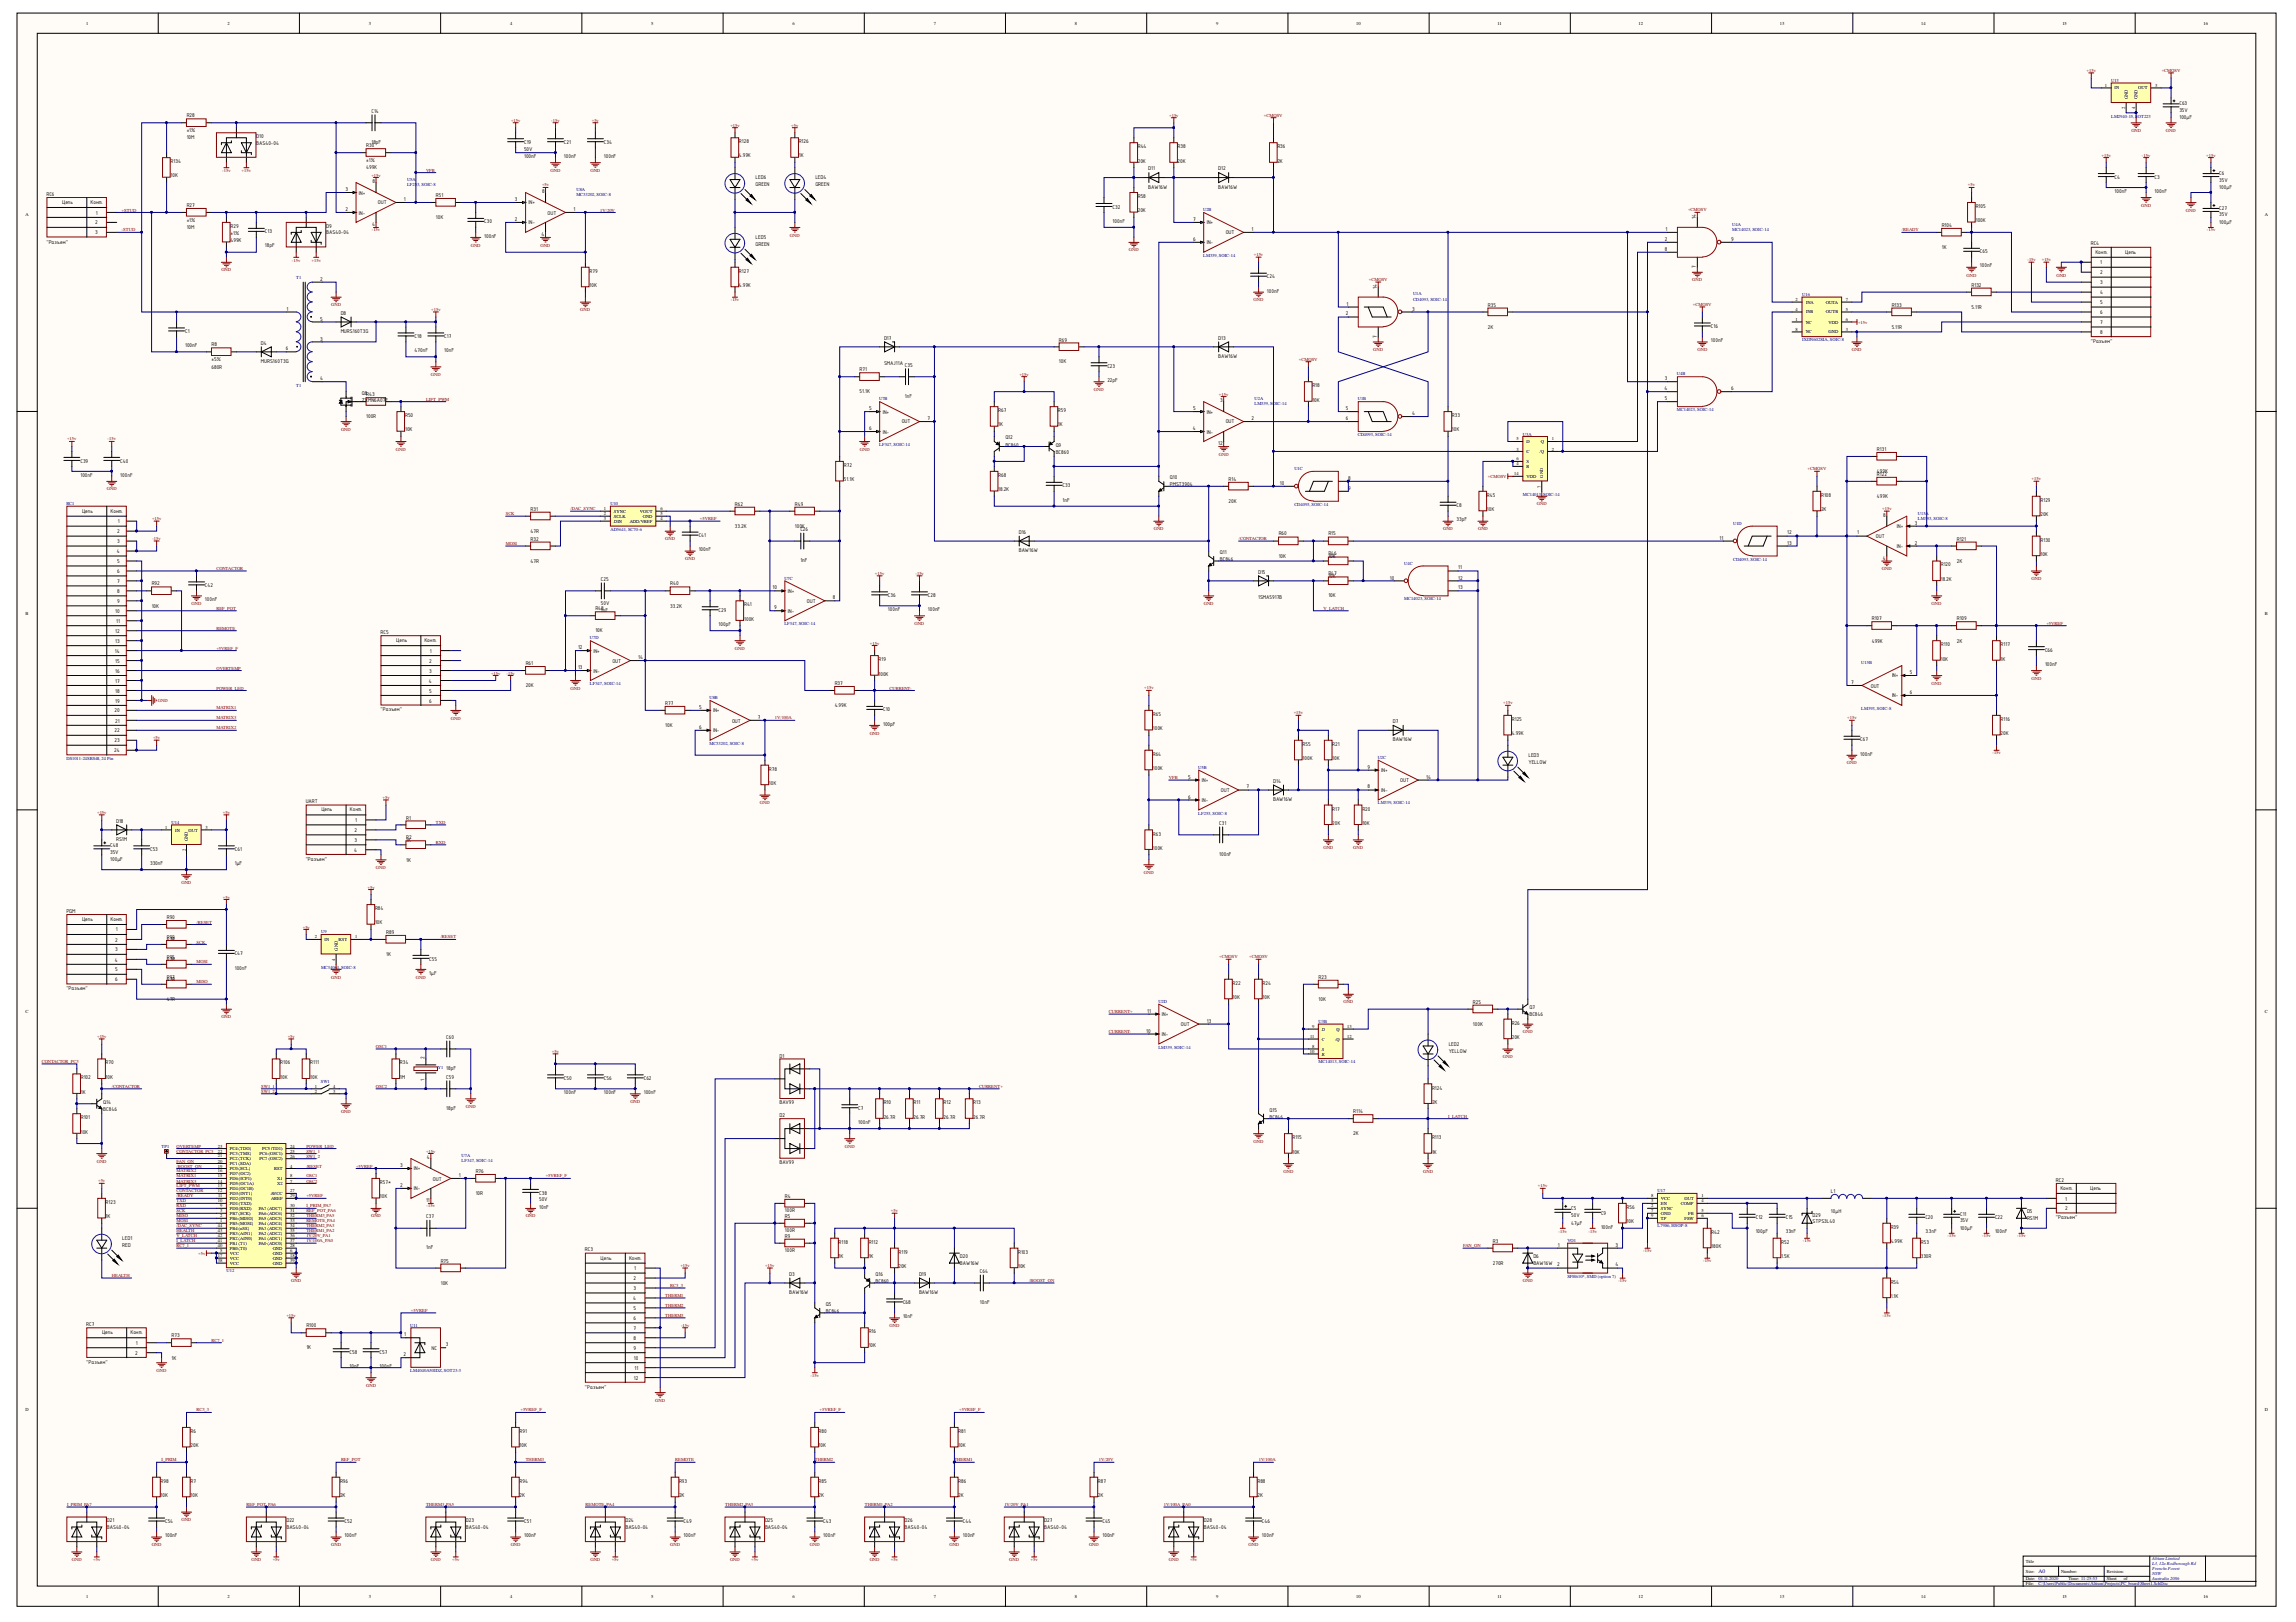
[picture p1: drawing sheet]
<svg xmlns="http://www.w3.org/2000/svg" width="297mm" height="210mm" viewBox="0 0 297 210" stroke-linecap="round" stroke-linejoin="round" font-family="sans-serif">
<defs><g id="words">
<g font-size=".8">
<text x="24.2" y="17.1">±1%</text>
<text x="24.2" y="15.2">R28</text>
<text x="33.2" y="17.8">D10</text>
<text x="48" y="14.6">C14</text>
<text x="282" y="14.5">35V</text>
<text x="282" y="15.4">100μF</text>
<text x="282" y="13.6">C63</text>
<text x="22.1" y="22.9">10K</text>
<text x="22.1" y="21.1">R134</text>
<text x="24.2" y="18">10M</text>
<text x="33.2" y="18.8">BAS40-04</text>
<text x="47.4" y="21">±1%</text>
<text x="47.4" y="21.9">499K</text>
<text x="47.4" y="19.1">R30</text>
<text x="48" y="18.6">18pF</text>
<text x="48.2" y="23.7">8</text>
<text x="67.8" y="19.5">50V</text>
<text x="67.8" y="20.5">100nF</text>
<text x="67.8" y="18.6">C19</text>
<text x="73" y="20.5">100nF</text>
<text x="73" y="18.6">C21</text>
<text x="78.1" y="20.5">100nF</text>
<text x="78.1" y="18.6">C34</text>
<text x="95.6" y="20.4">4.99K</text>
<text x="95.6" y="18.6">R128</text>
<text x="97.7" y="23.2">LED6</text>
<text x="103.3" y="20.4">1K</text>
<text x="103.3" y="18.6">R126</text>
<text x="105.5" y="23.2">LED4</text>
<text x="147.2" y="21">20K</text>
<text x="147.2" y="19.2">R44</text>
<text x="148.5" y="22.1">D11</text>
<text x="152.4" y="21">20K</text>
<text x="152.4" y="19.2">R38</text>
<text x="157.6" y="22.1">D12</text>
<text x="165.3" y="21">2K</text>
<text x="165.3" y="19.2">R36</text>
<text x="273.6" y="23.1">C4</text>
<text x="278.7" y="23.1">C3</text>
<text x="287.1" y="23.5">35V</text>
<text x="287.1" y="22.6">C6</text>
<text x="6" y="25.3">RC6</text>
<text x="8" y="26.4">Цепь</text>
<text x="11.7" y="26.4">Конт.</text>
<text x="12.3" y="29">2</text>
<text x="12.4" y="27.8">1</text>
<text x="24.2" y="28.7">±1%</text>
<text x="24.2" y="29.7">10M</text>
<text x="24.2" y="26.8">R27</text>
<text x="29.8" y="29.5">R29</text>
<text x="42.2" y="29.5">D9</text>
<text x="44.7" y="24.7">3</text>
<text x="44.7" y="27.3">2</text>
<text x="46.4" y="25.2">IN+</text>
<text x="46.4" y="27.8">IN-</text>
<text x="48.1" y="29.2">4</text>
<text x="48.9" y="26.5">OUT</text>
<text x="52.2" y="26">1</text>
<text x="56.4" y="28.4">10K</text>
<text x="56.4" y="25.5">R51</text>
<text x="62.6" y="28.9">C30</text>
<text x="66.6" y="26">3</text>
<text x="66.6" y="28.6">2</text>
<text x="68.4" y="26.5">IN+</text>
<text x="68.4" y="29">IN-</text>
<text x="70.1" y="25">8</text>
<text x="70.8" y="27.8">OUT</text>
<text x="74.2" y="27.3">1</text>
<text x="97.7" y="24.1">GREEN</text>
<text x="105.5" y="24.1">GREEN</text>
<text x="143.9" y="28.8">100nF</text>
<text x="143.9" y="27">C32</text>
<text x="147.2" y="27.5">20K</text>
<text x="147.2" y="25.6">R58</text>
<text x="148.5" y="24.4">BAW16W</text>
<text x="154.3" y="28.6">7</text>
<text x="156.1" y="29">IN+</text>
<text x="157.6" y="24.4">BAW16W</text>
<text x="161.9" y="29.9">1</text>
<text x="215.5" y="29.9">1</text>
<text x="219.4" y="28.4" transform="rotate(-90 219.4 28.4)">14</text>
<text x="251.2" y="29.4">R104</text>
<text x="255.6" y="28.8">100K</text>
<text x="255.6" y="26.9">R105</text>
<text x="273.6" y="25">100nF</text>
<text x="278.7" y="25">100nF</text>
<text x="287.1" y="24.4">100μF</text>
<text x="287.1" y="28">35V</text>
<text x="287.1" y="28.9">100μF</text>
<text x="287.1" y="27.1">C27</text>
<text x="6" y="31.5">&quot;Разъем&quot;</text>
<text x="12.3" y="30.3">3</text>
<text x="29.8" y="30.4">±1%</text>
<text x="29.8" y="31.4">499K</text>
<text x="34.3" y="32">18pF</text>
<text x="34.3" y="30.2">C13</text>
<text x="42.2" y="30.3">BAS40-04</text>
<text x="62.6" y="30.8">100nF</text>
<text x="70" y="30.5">4</text>
<text x="76.3" y="35.3">R79</text>
<text x="95.6" y="35.3">R127</text>
<text x="97.7" y="31.8">GREEN</text>
<text x="97.7" y="30.9">LED5</text>
<text x="154.3" y="31.2">6</text>
<text x="156.1" y="31.6">IN-</text>
<text x="158.6" y="30.3">OUT</text>
<text x="163.9" y="36">C24</text>
<text x="215.4" y="31.2">2</text>
<text x="215.4" y="32.5">8</text>
<text x="219.4" y="34.6" transform="rotate(-90 219.4 34.6)">7</text>
<text x="224" y="31.2">9</text>
<text x="251.2" y="32.2">1K</text>
<text x="256.2" y="34.6">100nF</text>
<text x="256.2" y="32.8">C65</text>
<text x="270.5" y="31.7">RC4</text>
<text x="271.1" y="32.8">Конт.</text>
<text x="271.7" y="34.2">1</text>
<text x="271.7" y="35.5">2</text>
<text x="274.9" y="32.8">Цепь</text>
<text x="37.1" y="40.2">1</text>
<text x="41.4" y="41.5">5</text>
<text x="41.4" y="36.3">2</text>
<text x="44.1" y="40.8">D8</text>
<text x="76.3" y="37.1">10K</text>
<text x="95.6" y="37.1">4.99K</text>
<text x="163.9" y="37.9">100nF</text>
<text x="174.1" y="40.8">2</text>
<text x="174.2" y="39.5">1</text>
<text x="178.1" y="37.4" transform="rotate(-90 178.1 37.4)">14</text>
<text x="182.7" y="40.2">3</text>
<text x="192.5" y="39.7">R35</text>
<text x="244.7" y="39.7">R133</text>
<text x="255.1" y="40">5.11R</text>
<text x="255.1" y="37.1">R132</text>
<text x="271.7" y="36.8">3</text>
<text x="271.7" y="38.1">4</text>
<text x="271.7" y="39.3">5</text>
<text x="271.7" y="40.6">6</text>
<text x="271.7" y="41.9">7</text>
<text x="23.9" y="44.9">100nF</text>
<text x="23.9" y="43.1">C1</text>
<text x="27.4" y="46.8">±5%</text>
<text x="27.4" y="47.7">680R</text>
<text x="27.4" y="44.8">R8</text>
<text x="33.8" y="47">MURS160T3G</text>
<text x="33.8" y="44.6">D4</text>
<text x="37" y="45.3">6</text>
<text x="41.4" y="44.1">3</text>
<text x="44.1" y="43.1">MURS160T3G</text>
<text x="53.6" y="45.6">470nF</text>
<text x="53.6" y="43.7">C18</text>
<text x="57.5" y="45.6">10nF</text>
<text x="57.5" y="43.7">C17</text>
<text x="114.4" y="47.2">SMAJ11A</text>
<text x="114.4" y="44">D17</text>
<text x="117.1" y="47.4">C35</text>
<text x="137" y="47">10K</text>
<text x="137" y="44.2">R69</text>
<text x="143.3" y="47.6">C23</text>
<text x="157.6" y="46.3">BAW16W</text>
<text x="157.6" y="44">D13</text>
<text x="178.1" y="43.7" transform="rotate(-90 178.1 43.7)">7</text>
<text x="192.5" y="42.5">2K</text>
<text x="221.3" y="44.3">100nF</text>
<text x="221.3" y="42.5">C16</text>
<text x="244.7" y="42.5">5.11R</text>
<text x="270.5" y="44.4">&quot;Разъем&quot;</text>
<text x="271.7" y="43.2">8</text>
<text x="41.4" y="49.2">4</text>
<text x="46.8" y="52">ZXMN6A07F</text>
<text x="46.8" y="51.1">Q8R43</text>
<text x="52.4" y="54">R50</text>
<text x="111.2" y="50.9">51.1K</text>
<text x="111.2" y="48">R71</text>
<text x="112.4" y="53.1">5</text>
<text x="114.2" y="53.5">IN+</text>
<text x="117.1" y="51.5">1nF</text>
<text x="129.1" y="53.4">R67</text>
<text x="136.9" y="53.4">R59</text>
<text x="143.3" y="49.4">22pF</text>
<text x="154.3" y="53.1">5</text>
<text x="156.1" y="53.5">IN+</text>
<text x="157.9" y="52.1">3</text>
<text x="169.8" y="52">10K</text>
<text x="169.8" y="50.1">R18</text>
<text x="174.1" y="53.1">5</text>
<text x="182.7" y="53.7">4</text>
<text x="187.8" y="54">R33</text>
<text x="215.3" y="50.5">4</text>
<text x="215.4" y="49.2">3</text>
<text x="215.4" y="51.8">5</text>
<text x="224" y="50.5">6</text>
<text x="10.4" y="59.9">C39</text>
<text x="15.6" y="59.9">C40</text>
<text x="47.4" y="54.1">100R</text>
<text x="52.4" y="55.8">10K</text>
<text x="112.4" y="55.6">6</text>
<text x="114.2" y="56.1">IN-</text>
<text x="116.7" y="54.8">OUT</text>
<text x="120" y="54.4">7</text>
<text x="129.1" y="55.2">1K</text>
<text x="130.1" y="57.8">BC860</text>
<text x="130.1" y="56.9">Q12</text>
<text x="136.6" y="58.7">BC860</text>
<text x="136.6" y="57.8">Q9</text>
<text x="136.9" y="55.2">1K</text>
<text x="154.3" y="55.6">4</text>
<text x="156.1" y="56.1">IN-</text>
<text x="157.6" y="57.6">12</text>
<text x="158.6" y="54.8">OUT</text>
<text x="161.9" y="54.4">2</text>
<text x="174.1" y="54.4">6</text>
<text x="187.8" y="55.8">10K</text>
<text x="242.8" y="58.4">R131</text>
<text x="10.4" y="61.7">100nF</text>
<text x="15.6" y="61.7">100nF</text>
<text x="95.1" y="65.4">R62</text>
<text x="102.8" y="65.4">R49</text>
<text x="109.2" y="62.3">51.1K</text>
<text x="109.2" y="60.4">R72</text>
<text x="129.1" y="63.5">18.2K</text>
<text x="129.1" y="61.7">R68</text>
<text x="137.5" y="64.9">1nF</text>
<text x="137.5" y="63.1">C33</text>
<text x="151.3" y="63">PMST3904</text>
<text x="151.3" y="62">Q10</text>
<text x="159" y="65.1">20K</text>
<text x="159" y="62.2">R14</text>
<text x="165.6" y="62.7">10</text>
<text x="174.4" y="62.1">8</text>
<text x="174.4" y="63.4">9</text>
<text x="188.4" y="65.7">C8</text>
<text x="192.4" y="64.3">R45</text>
<text x="235.6" y="64.3">R108</text>
<text x="242.8" y="64.4">499K</text>
<text x="242.8" y="61.6">R122</text>
<text x="242.8" y="61.2">499K</text>
<text x="264" y="64.9">R129</text>
<text x="10.6" y="66.3">Цепь</text>
<text x="14.3" y="66.3">Конт.</text>
<text x="15.1" y="71.6">4</text>
<text x="15.1" y="69">2</text>
<text x="15.1" y="70.3">3</text>
<text x="15.2" y="67.7">1</text>
<text x="68.6" y="69">47R</text>
<text x="68.6" y="66.1">R31</text>
<text x="68.6" y="70">R32</text>
<text x="90.4" y="71.4">100nF</text>
<text x="90.4" y="69.5">C41</text>
<text x="95.1" y="68.3">33.2K</text>
<text x="102.8" y="68.3">100K</text>
<text x="103.5" y="68.7">C26</text>
<text x="131.8" y="71.4">BAW16W</text>
<text x="131.8" y="69.1">D16</text>
<text x="157.8" y="71.7">Q11</text>
<text x="165.4" y="69.3">R60</text>
<text x="171.9" y="71.9">R46</text>
<text x="171.9" y="69.3">R15</text>
<text x="188.4" y="67.5">33pF</text>
<text x="192.4" y="66.1">10K</text>
<text x="222.4" y="69.8">11</text>
<text x="231.2" y="69.2">12</text>
<text x="231.2" y="70.5">13</text>
<text x="235.6" y="66.1">2K</text>
<text x="240.2" y="69.2">1</text>
<text x="242.7" y="69.6">OUT</text>
<text x="243.6" y="66.8">8</text>
<text x="245.4" y="68.4">IN+</text>
<text x="245.4" y="70.9">IN-</text>
<text x="247.7" y="67.9">3</text>
<text x="247.7" y="70.5">2</text>
<text x="253.1" y="70">R121</text>
<text x="264" y="66.8">20K</text>
<text x="264" y="71.9">10K</text>
<text x="264" y="70.1">R130</text>
<text x="15.1" y="72.8">5</text>
<text x="15.1" y="74.2">6</text>
<text x="15.1" y="75.5">7</text>
<text x="15.1" y="76.7">8</text>
<text x="19.6" y="75.8">R92</text>
<text x="26.5" y="77.8">100nF</text>
<text x="26.5" y="76">C42</text>
<text x="68.6" y="72.8">47R</text>
<text x="77.7" y="75.2">C25</text>
<text x="86.7" y="75.8">R40</text>
<text x="99.9" y="76.3">10</text>
<text x="101.9" y="76.7">IN+</text>
<text x="103.5" y="72.8">1nF</text>
<text x="107.7" y="77.6">8</text>
<text x="114.9" y="77.2">C36</text>
<text x="120" y="77.2">C28</text>
<text x="157.8" y="72.6">BC846</text>
<text x="162.8" y="77.5">1SMA5917B</text>
<text x="162.8" y="74.3">D15</text>
<text x="165.4" y="72.2">10K</text>
<text x="171.9" y="74.7">10K</text>
<text x="171.9" y="77.3">10K</text>
<text x="171.9" y="74.4">R47</text>
<text x="171.9" y="72.2">10K</text>
<text x="179.8" y="75">10</text>
<text x="188.6" y="73.7">11</text>
<text x="188.6" y="75">12</text>
<text x="188.6" y="76.3">13</text>
<text x="243.6" y="72.4">4</text>
<text x="251.1" y="75.2">18.2K</text>
<text x="251.1" y="73.3">R120</text>
<text x="253.1" y="72.8">2K</text>
<text x="14.9" y="79.3">10</text>
<text x="14.9" y="81.9">12</text>
<text x="14.9" y="83.2">13</text>
<text x="15" y="80.6">11</text>
<text x="15.1" y="78">9</text>
<text x="19.6" y="78.6">10K</text>
<text x="49.2" y="82">RC5</text>
<text x="51.3" y="83.1">Цепь</text>
<text x="54.9" y="83.1">Конт.</text>
<text x="74.8" y="84">12</text>
<text x="77" y="81.8">10K</text>
<text x="77" y="79">R48</text>
<text x="77.7" y="78.3">50V</text>
<text x="77.7" y="79.2">1nF</text>
<text x="86.7" y="78.6">33.2K</text>
<text x="93" y="81">100pF</text>
<text x="93" y="79.2">C29</text>
<text x="96.3" y="80.3">100K</text>
<text x="96.3" y="78.5">R41</text>
<text x="100.2" y="78.8">9</text>
<text x="101.9" y="79.3">IN-</text>
<text x="104.4" y="78">OUT</text>
<text x="114.9" y="79.1">100nF</text>
<text x="120" y="79.1">100nF</text>
<text x="242.2" y="83.2">499K</text>
<text x="242.2" y="80.3">R107</text>
<text x="251.1" y="83.6">R110</text>
<text x="253.1" y="83.2">2K</text>
<text x="253.1" y="80.3">R109</text>
<text x="258.8" y="83.6">R117</text>
<text x="14.8" y="84.5">14</text>
<text x="14.9" y="85.8">15</text>
<text x="14.9" y="87">16</text>
<text x="14.9" y="88.3">17</text>
<text x="14.9" y="89.6">18</text>
<text x="55.5" y="88.3">4</text>
<text x="55.5" y="85.8">2</text>
<text x="55.5" y="87">3</text>
<text x="55.5" y="89.6">5</text>
<text x="55.6" y="84.5">1</text>
<text x="68" y="88.9">20K</text>
<text x="68" y="86.1">R61</text>
<text x="74.8" y="86.6">13</text>
<text x="76.8" y="84.5">IN+</text>
<text x="76.8" y="87">IN-</text>
<text x="79.2" y="85.8">OUT</text>
<text x="82.6" y="85.3">14</text>
<text x="108" y="88.6">R37</text>
<text x="113.7" y="87.4">100K</text>
<text x="113.7" y="85.6">R19</text>
<text x="239.5" y="88.5">7</text>
<text x="242" y="89">OUT</text>
<text x="244.8" y="87.7">IN+</text>
<text x="247.1" y="87.2">5</text>
<text x="247.1" y="89.8">6</text>
<text x="251.1" y="85.5">10K</text>
<text x="258.8" y="85.5">1K</text>
<text x="264.6" y="86.2">100nF</text>
<text x="264.6" y="84.3">C66</text>
<text x="14.8" y="92.2">20</text>
<text x="14.8" y="94.8">22</text>
<text x="14.9" y="90.9">19</text>
<text x="14.9" y="93.5">21</text>
<text x="49.2" y="92.1">&quot;Разъем&quot;</text>
<text x="55.5" y="90.9">6</text>
<text x="86.1" y="94.1">10K</text>
<text x="86.1" y="91.2">R77</text>
<text x="90.5" y="91.7">5</text>
<text x="90.5" y="94.3">6</text>
<text x="92.3" y="92.2">IN+</text>
<text x="92.3" y="94.8">IN-</text>
<text x="94.7" y="93.5">OUT</text>
<text x="98" y="93">7</text>
<text x="108" y="91.5">4.99K</text>
<text x="114.2" y="93.9">100pF</text>
<text x="114.2" y="92.1">C10</text>
<text x="149.1" y="94.5">100K</text>
<text x="149.1" y="92.7">R65</text>
<text x="180.2" y="96">BAW16W</text>
<text x="180.2" y="93.6">D7</text>
<text x="195.6" y="95.2">4.99K</text>
<text x="195.6" y="93.3">R125</text>
<text x="240.7" y="96">C67</text>
<text x="244.8" y="90.3">IN-</text>
<text x="258.8" y="95.2">20K</text>
<text x="258.8" y="93.3">R116</text>
<text x="14.8" y="97.3">24</text>
<text x="14.8" y="96.1">23</text>
<text x="99.5" y="101.6">10K</text>
<text x="99.5" y="99.8">R78</text>
<text x="149.1" y="99.6">100K</text>
<text x="149.1" y="97.8">R64</text>
<text x="153.7" y="100.8">5</text>
<text x="155.5" y="101.2">IN+</text>
<text x="164.7" y="101.3">D14</text>
<text x="168.5" y="98.4">100K</text>
<text x="168.5" y="96.5">R55</text>
<text x="172.4" y="98.4">10K</text>
<text x="172.4" y="96.5">R21</text>
<text x="176.9" y="99.5">9</text>
<text x="178.7" y="99.9">IN+</text>
<text x="181.2" y="101.2">OUT</text>
<text x="184.5" y="100.8">14</text>
<text x="197.7" y="98.9">YELLOW</text>
<text x="197.7" y="97.9">LED3</text>
<text x="240.7" y="97.8">100nF</text>
<text x="15" y="106.5">D18</text>
<text x="39.5" y="103.9">UART</text>
<text x="41.6" y="105">Цепь</text>
<text x="45.3" y="105">Конт.</text>
<text x="45.9" y="107.7">2</text>
<text x="45.9" y="106.4">1</text>
<text x="52.5" y="106.1">R1</text>
<text x="153.7" y="103.3">6</text>
<text x="155.5" y="103.8">IN-</text>
<text x="157.7" y="106.8">C31</text>
<text x="157.9" y="102.5">OUT</text>
<text x="161.3" y="102">7</text>
<text x="164.7" y="103.7">BAW16W</text>
<text x="172.4" y="106.7">20K</text>
<text x="172.4" y="104.9">R17</text>
<text x="176.3" y="106.7">10K</text>
<text x="176.3" y="104.9">R20</text>
<text x="176.9" y="102">8</text>
<text x="178.7" y="102.5">IN-</text>
<text x="14.3" y="110.5">35V</text>
<text x="14.3" y="111.4">100μF</text>
<text x="14.3" y="109.6">C48</text>
<text x="15" y="108.8">RS1M</text>
<text x="19.4" y="112">330nF</text>
<text x="19.4" y="110.1">C53</text>
<text x="30.4" y="112">1μF</text>
<text x="30.4" y="110.1">C61</text>
<text x="39.5" y="111.4">&quot;Разъем&quot;</text>
<text x="45.8" y="110.2">4</text>
<text x="45.9" y="109">3</text>
<text x="52.5" y="108.9">1K</text>
<text x="52.5" y="111.5">1K</text>
<text x="52.5" y="108.6">R2</text>
<text x="149.1" y="109.9">100K</text>
<text x="149.1" y="108.1">R63</text>
<text x="157.7" y="110.8">100nF</text>
<text x="8.6" y="118.1">PGM</text>
<text x="10.6" y="119.2">Цепь</text>
<text x="14.3" y="119.2">Конт.</text>
<text x="21.6" y="118.9">R90</text>
<text x="48.5" y="119.6">10K</text>
<text x="48.5" y="117.8">R84</text>
<text x="14.8" y="124.4">4</text>
<text x="14.9" y="121.9">2</text>
<text x="14.9" y="123.1">3</text>
<text x="14.9" y="125.7">5</text>
<text x="15" y="120.5">1</text>
<text x="21.6" y="121.8">47R</text>
<text x="21.6" y="124.4">47R</text>
<text x="21.6" y="121.5">R99</text>
<text x="21.6" y="124.1">R95</text>
<text x="30.4" y="125.5">100nF</text>
<text x="30.4" y="123.6">C47</text>
<text x="50" y="123.7">1K</text>
<text x="50" y="120.9">R89</text>
<text x="55.5" y="124.3">C55</text>
<text x="8.6" y="128.1">&quot;Разъем&quot;</text>
<text x="14.9" y="127">6</text>
<text x="21.6" y="129.5">47R</text>
<text x="21.6" y="126.7">R97</text>
<text x="21.6" y="127">47R</text>
<text x="55.5" y="126.1">1μF</text>
<text x="148.4" y="131.1">11</text>
<text x="150.3" y="131.5">IN+</text>
<text x="159.5" y="129.3">10K</text>
<text x="159.5" y="127.4">R22</text>
<text x="163.4" y="129.3">10K</text>
<text x="163.4" y="127.4">R24</text>
<text x="170.6" y="129.5">10K</text>
<text x="170.6" y="126.7">R23</text>
<text x="190.5" y="129.9">R25</text>
<text x="197.9" y="131.5">BC846</text>
<text x="197.9" y="130.6">Q7</text>
<text x="13.7" y="137.7">R70</text>
<text x="36.2" y="137.7">R106</text>
<text x="40.1" y="137.7">R111</text>
<text x="51.7" y="137.7">R34</text>
<text x="54.9" y="137" transform="rotate(-90 54.9 137)">2</text>
<text x="57.7" y="134.4">C60</text>
<text x="100.8" y="136.9">D1</text>
<text x="148.3" y="133.6">10</text>
<text x="150.3" y="134.1">IN-</text>
<text x="152.8" y="132.8">OUT</text>
<text x="156.1" y="132.3">13</text>
<text x="187.4" y="136.2">YELLOW</text>
<text x="187.4" y="135.3">LED2</text>
<text x="190.5" y="132.8">100K</text>
<text x="195.6" y="134.4">20K</text>
<text x="195.6" y="132.6">R26</text>
<text x="10.4" y="141.5">1K</text>
<text x="10.4" y="139.7">R102</text>
<text x="13.4" y="143.8">BC846</text>
<text x="13.4" y="142.9">Q14</text>
<text x="13.7" y="139.6">10K</text>
<text x="36.2" y="139.6">10K</text>
<text x="40.1" y="139.6">10K</text>
<text x="51.7" y="139.6">1M</text>
<text x="54.9" y="139.9" transform="rotate(-90 54.9 139.9)">1</text>
<text x="57.7" y="138.5">18pF</text>
<text x="57.7" y="143.7">18pF</text>
<text x="57.7" y="139.6">C59</text>
<text x="73" y="141.6">100nF</text>
<text x="73" y="139.8">C50</text>
<text x="78.1" y="141.6">100nF</text>
<text x="78.1" y="139.8">C56</text>
<text x="83.3" y="141.6">100nF</text>
<text x="83.3" y="139.8">C62</text>
<text x="100.8" y="142.9">BAV99</text>
<text x="111" y="143.6">C7</text>
<text x="114.3" y="142.9">R10</text>
<text x="118.2" y="142.9">R11</text>
<text x="122.1" y="142.9">R12</text>
<text x="125.9" y="142.9">R13</text>
<text x="164.2" y="143.9">Q15</text>
<text x="185.3" y="142.8">2K</text>
<text x="185.3" y="141">R124</text>
<text x="10.4" y="146.7">10K</text>
<text x="10.4" y="144.8">R101</text>
<text x="55.2" y="150">4</text>
<text x="100.8" y="144.6">D2</text>
<text x="111" y="145.5">100nF</text>
<text x="114.3" y="144.8">26.7R</text>
<text x="118.2" y="144.8">26.7R</text>
<text x="122.1" y="144.8">26.7R</text>
<text x="125.9" y="144.8">26.7R</text>
<text x="164.2" y="144.8">BC846</text>
<text x="167.2" y="149.3">10K</text>
<text x="167.2" y="147.4">R115</text>
<text x="175.1" y="146.9">2K</text>
<text x="175.1" y="144.1">R114</text>
<text x="185.3" y="149.3">1K</text>
<text x="185.3" y="147.4">R113</text>
<text x="13.7" y="155.8">R123</text>
<text x="49.1" y="155.1">10K</text>
<text x="49.1" y="153.2">R57*</text>
<text x="51.8" y="151">3</text>
<text x="51.8" y="153.6">2</text>
<text x="53.5" y="151.5">IN+</text>
<text x="53.5" y="154">IN-</text>
<text x="55.1" y="155.5">11</text>
<text x="56" y="152.8">OUT</text>
<text x="59.3" y="152.3">1</text>
<text x="61.5" y="154.6">10R</text>
<text x="61.5" y="151.8">R76</text>
<text x="69.7" y="155.5">50V</text>
<text x="69.7" y="154.6">C38</text>
<text x="100.8" y="150.7">BAV99</text>
<text x="101.6" y="155">R4</text>
<text x="236.9" y="154.4">L1</text>
<text x="266" y="152.9">RC2</text>
<text x="266.6" y="154">Конт.</text>
<text x="267.2" y="155.4">1</text>
<text x="270.4" y="154">Цепь</text>
<text x="13.7" y="157.6">1K</text>
<text x="15.8" y="161.4">RED</text>
<text x="15.8" y="160.4">LED1</text>
<text x="55.2" y="161.7">1nF</text>
<text x="55.2" y="157.6">C37</text>
<text x="69.7" y="156.4">10nF</text>
<text x="75.7" y="161.9">RC3</text>
<text x="101.6" y="156.8">100R</text>
<text x="101.6" y="159.4">100R</text>
<text x="101.6" y="157.6">R5</text>
<text x="101.6" y="162">100R</text>
<text x="101.6" y="160.2">R9</text>
<text x="108.5" y="161">R118</text>
<text x="112.4" y="161">R112</text>
<text x="193.1" y="160.8">R3</text>
<text x="201.5" y="161.3">1</text>
<text x="203.3" y="157.6">50V</text>
<text x="203.3" y="158.5">47μF</text>
<text x="203.3" y="156.6">C5</text>
<text x="207.1" y="159">100nF</text>
<text x="207.1" y="157.2">C9</text>
<text x="209" y="161.3">3</text>
<text x="210.4" y="158.3">10K</text>
<text x="210.4" y="156.5">R56</text>
<text x="221.4" y="161.5">180K</text>
<text x="221.4" y="159.7">R42</text>
<text x="227.1" y="159.6">100pF</text>
<text x="227.1" y="157.8">C12</text>
<text x="230.4" y="161">R52</text>
<text x="231" y="159.6">33nF</text>
<text x="231" y="157.8">C15</text>
<text x="234.5" y="158.3">STPS3L40</text>
<text x="234.5" y="157.4">D29</text>
<text x="236.9" y="156.9">10μH</text>
<text x="244.6" y="160.9">4.99K</text>
<text x="244.6" y="159">R39</text>
<text x="248.5" y="161">R53</text>
<text x="249.1" y="159.6">3.3nF</text>
<text x="249.1" y="157.8">C20</text>
<text x="253.6" y="158.2">35V</text>
<text x="253.6" y="159.1">100μF</text>
<text x="253.6" y="157.3">C11</text>
<text x="258.1" y="159.6">100nF</text>
<text x="258.1" y="157.8">C22</text>
<text x="262.2" y="157.9">RS1M</text>
<text x="262.2" y="157">D5</text>
<text x="266" y="157.8">&quot;Разъем&quot;</text>
<text x="267.2" y="156.6">2</text>
<text x="57" y="166.3">10K</text>
<text x="57" y="163.4">R75</text>
<text x="77.7" y="163">Цепь</text>
<text x="81.4" y="163">Конт.</text>
<text x="82" y="165.7">2</text>
<text x="82" y="166.9">3</text>
<text x="82.1" y="164.4">1</text>
<text x="102.1" y="167.5">BAW16W</text>
<text x="102.1" y="165.1">D3</text>
<text x="108.5" y="162.8">1K</text>
<text x="112.4" y="162.8">1K</text>
<text x="113.3" y="166">BC860</text>
<text x="113.3" y="165.1">Q16</text>
<text x="116.2" y="164.1">20K</text>
<text x="116.2" y="162.2">R119</text>
<text x="118.9" y="167.5">BAW16W</text>
<text x="118.9" y="165.1">D19</text>
<text x="124.2" y="163.7">BAW16W</text>
<text x="124.2" y="162.8">D20</text>
<text x="126.8" y="164.7">C64</text>
<text x="131.7" y="164.1">10K</text>
<text x="131.7" y="162.2">R103</text>
<text x="193.1" y="163.7">270R</text>
<text x="198.4" y="163.7">BAW16W</text>
<text x="198.4" y="162.8">D6</text>
<text x="201.5" y="163.9">2</text>
<text x="209" y="163.9">4</text>
<text x="230.4" y="162.8">1.5K</text>
<text x="244.6" y="167.9">1.1K</text>
<text x="244.6" y="166.1">R54</text>
<text x="248.5" y="162.8">330R</text>
<text x="11.2" y="171.6">RC7</text>
<text x="13.2" y="172.7">Цепь</text>
<text x="16.9" y="172.7">Конт.</text>
<text x="22.2" y="173.1">R73</text>
<text x="39.6" y="171.8">R100</text>
<text x="52.3" y="172.9">1</text>
<text x="81.9" y="168.2">4</text>
<text x="82" y="169.5">5</text>
<text x="82" y="170.8">6</text>
<text x="82" y="172.1">7</text>
<text x="82" y="173.4">8</text>
<text x="106.8" y="169.9">BC846</text>
<text x="106.8" y="169">Q5</text>
<text x="112.4" y="172.6">R16</text>
<text x="116.8" y="170.6">10nF</text>
<text x="116.8" y="168.8">C68</text>
<text x="126.8" y="168.8">10nF</text>
<text x="11.2" y="176.5">&quot;Разъем&quot;</text>
<text x="17.5" y="175.3">2</text>
<text x="17.6" y="174">1</text>
<text x="22.2" y="175.9">1K</text>
<text x="39.6" y="174.6">1K</text>
<text x="45.2" y="177">10nF</text>
<text x="45.2" y="175.2">C58</text>
<text x="49.1" y="177">100nF</text>
<text x="49.1" y="175.2">C57</text>
<text x="52.2" y="175.5">2</text>
<text x="55.8" y="174.7">NC</text>
<text x="57.7" y="174.2">3</text>
<text x="75.7" y="179.7">&quot;Разъем&quot;</text>
<text x="82" y="174.7">9</text>
<text x="82" y="176">10</text>
<text x="82" y="178.6">12</text>
<text x="82.1" y="177.2">11</text>
<text x="112.4" y="174.4">10K</text>
<text x="24.7" y="185.4">R6</text>
<text x="67.2" y="185.4">R91</text>
<text x="105.9" y="185.4">R80</text>
<text x="124" y="185.4">R81</text>
<text x="20.8" y="191.9">R98</text>
<text x="24.7" y="191.9">R7</text>
<text x="24.7" y="187.3">20K</text>
<text x="44" y="191.9">R96</text>
<text x="67.2" y="191.9">R94</text>
<text x="67.2" y="187.3">10K</text>
<text x="87.9" y="191.9">R93</text>
<text x="105.9" y="191.9">R85</text>
<text x="105.9" y="187.3">10K</text>
<text x="124" y="191.9">R86</text>
<text x="124" y="187.3">10K</text>
<text x="142" y="191.9">R87</text>
<text x="162.7" y="191.9">R88</text>
<text x="13.8" y="197.9">BAS40-04</text>
<text x="13.8" y="197">D21</text>
<text x="20.8" y="193.7">10K</text>
<text x="21.4" y="197.1">C54</text>
<text x="24.7" y="193.7">10K</text>
<text x="37.1" y="197.9">BAS40-04</text>
<text x="37.1" y="197">D22</text>
<text x="44" y="193.7">2K</text>
<text x="44.6" y="197.1">C52</text>
<text x="60.3" y="197.9">BAS40-04</text>
<text x="60.3" y="197">D23</text>
<text x="67.2" y="193.7">2K</text>
<text x="67.8" y="197.1">C51</text>
<text x="80.9" y="197.9">BAS40-04</text>
<text x="80.9" y="197">D24</text>
<text x="87.9" y="193.7">2K</text>
<text x="88.4" y="197.1">C49</text>
<text x="99" y="197.9">BAS40-04</text>
<text x="99" y="197">D25</text>
<text x="105.9" y="193.7">2K</text>
<text x="106.5" y="197.1">C43</text>
<text x="117" y="197.9">BAS40-04</text>
<text x="117" y="197">D26</text>
<text x="124" y="193.7">2K</text>
<text x="124.6" y="197.1">C44</text>
<text x="135.1" y="197.9">BAS40-04</text>
<text x="135.1" y="197">D27</text>
<text x="142" y="193.7">2K</text>
<text x="142.6" y="197.1">C45</text>
<text x="155.7" y="197.9">BAS40-04</text>
<text x="155.7" y="197">D28</text>
<text x="162.7" y="193.7">2K</text>
<text x="163.3" y="197.1">C46</text>
<text x="21.4" y="198.9">100nF</text>
<text x="44.6" y="198.9">100nF</text>
<text x="67.8" y="198.9">100nF</text>
<text x="88.4" y="198.9">100nF</text>
<text x="106.5" y="198.9">100nF</text>
<text x="124.6" y="198.9">100nF</text>
<text x="142.6" y="198.9">100nF</text>
<text x="163.3" y="198.9">100nF</text>
</g>
<text font-size=".7" fill="#000080" x="263.7" y="203.6">A0</text>
<g font-size=".6">
<text x="11.2" y="3.2">1</text>
<text x="29.4" y="3.2">2</text>
<text x="47.7" y="3.2">3</text>
<text x="66" y="3.2">4</text>
<text x="84.3" y="3.2">5</text>
<text x="102.5" y="3.2">6</text>
<text x="120.8" y="3.2">7</text>
<text x="139.1" y="3.2">8</text>
<text x="157.3" y="3.2">9</text>
<text x="175.4" y="3.2">10</text>
<text x="193.7" y="3.2">11</text>
<text x="212" y="3.2">12</text>
<text x="230.3" y="3.2">13</text>
<text x="248.5" y="3.2">14</text>
<text x="266.8" y="3.2">15</text>
<text x="285.1" y="3.2">16</text>
<text x="272.3" y="11.2">1</text>
<text x="273.6" y="11.6">IN</text>
<text x="276.6" y="11.6">OUT</text>
<text x="278.8" y="11.2">3</text>
<text x="274.9" y="14.1" transform="rotate(-90 274.9 14.1)">2</text>
<text x="275.3" y="12.8" transform="rotate(-90 275.3 12.8)">GND</text>
<text x="276.2" y="14.1" transform="rotate(-90 276.2 14.1)">4</text>
<text x="276.5" y="12.8" transform="rotate(-90 276.5 12.8)">GND</text>
<text x="3.3" y="28">A</text>
<text x="293" y="28">A</text>
<text x="232.3" y="39">2</text>
<text x="232.3" y="40.3">4</text>
<text x="232.3" y="41.5">1</text>
<text x="233.6" y="39.3">INA</text>
<text x="233.6" y="40.6">INB</text>
<text x="233.6" y="41.9">NC</text>
<text x="236.2" y="40.6">OUTB</text>
<text x="236.2" y="39.3">OUTA</text>
<text x="236.6" y="41.9">VDD</text>
<text x="238.8" y="41.5">6</text>
<text x="238.8" y="40.3">5</text>
<text x="238.8" y="39">7</text>
<text x="232.3" y="42.8">8</text>
<text x="233.6" y="43.1">NC</text>
<text x="236.6" y="43.1">GND</text>
<text x="238.8" y="42.8">3</text>
<text x="196.2" y="58.3">3</text>
<text x="196.2" y="57">5</text>
<text x="196.2" y="59.6">6</text>
<text x="197.5" y="58.6">C</text>
<text x="197.5" y="57.3">D</text>
<text x="197.5" y="59.9">S</text>
<text x="199.2" y="58.6">/Q</text>
<text x="199.3" y="57.3">Q</text>
<text x="200.7" y="57">1</text>
<text x="200.7" y="58.3">2</text>
<text x="195.9" y="61.5">14</text>
<text x="196.2" y="60.2">4</text>
<text x="197.5" y="60.5">R</text>
<text x="197.5" y="61.9">VDD</text>
<text x="199.3" y="63.1" transform="rotate(-90 199.3 63.1)">7</text>
<text x="199.6" y="61.8" transform="rotate(-90 199.6 61.8)">GND</text>
<text x="78.1" y="66">1</text>
<text x="78.1" y="66.7">2</text>
<text x="78.1" y="67.3">3</text>
<text x="79.4" y="66.3">SYNC</text>
<text x="79.4" y="67">SCLK</text>
<text x="79.4" y="67.6">DIN</text>
<text x="81.5" y="67.6">ADD/VREF</text>
<text x="82.8" y="66.3">VOUT</text>
<text x="83.2" y="67">GND</text>
<text x="85.4" y="67.3">4</text>
<text x="85.4" y="66.7">5</text>
<text x="85.4" y="66">6</text>
<text x="3.3" y="79.6">B</text>
<text x="293" y="79.6">B</text>
<text x="21.4" y="107.3">1</text>
<text x="22.7" y="107.6">IN</text>
<text x="24.4" y="107.6">OUT</text>
<text x="26.6" y="107.3">3</text>
<text x="24" y="110.2" transform="rotate(-90 24 110.2)">2</text>
<text x="24.3" y="108.9" transform="rotate(-90 24.3 108.9)">GND</text>
<text x="40.7" y="121.4">2</text>
<text x="42" y="121.8">IN</text>
<text x="43.4" y="124.3" transform="rotate(-90 43.4 124.3)">4</text>
<text x="43.7" y="123" transform="rotate(-90 43.7 123)">GND</text>
<text x="43.7" y="121.8">/RST</text>
<text x="45.9" y="121.4">1</text>
<text x="3.3" y="131.1">C</text>
<text x="293" y="131.1">C</text>
<text x="169.4" y="136.3">10</text>
<text x="169.5" y="134.3">11</text>
<text x="169.7" y="133.1">9</text>
<text x="169.7" y="135.6">8</text>
<text x="171" y="134.7">C</text>
<text x="171" y="136.6">R</text>
<text x="171" y="133.4">D</text>
<text x="171" y="136">S</text>
<text x="172.7" y="134.7">/Q</text>
<text x="172.9" y="133.4">Q</text>
<text x="174.3" y="133.1">13</text>
<text x="174.3" y="134.3">12</text>
<text x="40.7" y="140.8">1</text>
<text x="40.7" y="141.4">2</text>
<text x="43.1" y="140.8">4</text>
<text x="43.1" y="141.4">3</text>
<text x="28.2" y="148.5">23</text>
<text x="28.2" y="149.1">22</text>
<text x="28.2" y="149.8">21</text>
<text x="29.7" y="148.9">PC4 (TDO)</text>
<text x="29.7" y="149.5">PC3 (TMS)</text>
<text x="33.6" y="149.5">PC6 (OSC1)</text>
<text x="33.9" y="148.9">PC5 (TD1)</text>
<text x="37.6" y="149.8">26</text>
<text x="37.6" y="149.1">25</text>
<text x="37.6" y="148.5">24</text>
<text x="28.2" y="150.5">20</text>
<text x="28.2" y="151.1">19</text>
<text x="28.2" y="151.7">16</text>
<text x="28.2" y="152.4">15</text>
<text x="28.2" y="153">14</text>
<text x="28.2" y="153.7">13</text>
<text x="28.2" y="154.3">12</text>
<text x="28.2" y="155.6">10</text>
<text x="28.2" y="154.9">11</text>
<text x="29.7" y="150.1">PC2 (TCK)</text>
<text x="29.7" y="150.8">PC1 (SDA)</text>
<text x="29.7" y="151.4">PC0 (SCL)</text>
<text x="29.7" y="152.1">PD7 (OC2)</text>
<text x="29.7" y="152.7">PD6 (ICP1)</text>
<text x="29.7" y="153.3">PD5 (OC1A)</text>
<text x="29.7" y="154">PD4 (OC1B)</text>
<text x="29.7" y="154.6">PD3 (INT1)</text>
<text x="29.7" y="155.3">PD2 (INT0)</text>
<text x="29.7" y="155.9">PD1 (TXD)</text>
<text x="33.6" y="150.2">PC7 (OSC2)</text>
<text x="35" y="154.6">AVCC</text>
<text x="35.1" y="155.3">AREF</text>
<text x="35.5" y="151.4">RST</text>
<text x="35.9" y="153.3">X2</text>
<text x="35.9" y="152.7">X1</text>
<text x="37.6" y="154.9">29</text>
<text x="37.6" y="154.3">27</text>
<text x="37.6" y="153">7</text>
<text x="37.6" y="152.4">8</text>
<text x="37.6" y="151.1">4</text>
<text x="213.6" y="154.9">8</text>
<text x="213.6" y="155.6">3</text>
<text x="214.9" y="155.3">VCC</text>
<text x="214.9" y="155.9">EN</text>
<text x="217.5" y="155.9">COMP</text>
<text x="217.9" y="155.3">OUT</text>
<text x="220.1" y="155.6">4</text>
<text x="220.1" y="154.9">1</text>
<text x="28.2" y="158.8">44</text>
<text x="28.2" y="159.5">43</text>
<text x="28.2" y="160.1">42</text>
<text x="28.2" y="160.8">41</text>
<text x="28.2" y="161.4">40</text>
<text x="28.5" y="156.2">9</text>
<text x="28.5" y="156.9">3</text>
<text x="28.5" y="157.5">2</text>
<text x="28.5" y="158.2">1</text>
<text x="29.7" y="156.6">PD0 (RXD)</text>
<text x="29.7" y="157.2">PB7 (SCK)</text>
<text x="29.7" y="157.9">PB6 (MISO)</text>
<text x="29.7" y="158.5">PB5 (MOSI)</text>
<text x="29.7" y="159.2">PB4 (nSS)</text>
<text x="29.7" y="159.8">PB3 (AIN1)</text>
<text x="29.7" y="160.4">PB2 (AIN0)</text>
<text x="29.7" y="161.1">PB1 (T1)</text>
<text x="29.7" y="161.7">PB0 (T0)</text>
<text x="33.5" y="161.1">PA0 (ADC0)</text>
<text x="33.5" y="160.4">PA1 (ADC1)</text>
<text x="33.5" y="159.8">PA2 (ADC2)</text>
<text x="33.5" y="159.2">PA3 (ADC3)</text>
<text x="33.5" y="158.5">PA4 (ADC4)</text>
<text x="33.5" y="157.9">PA5 (ADC5)</text>
<text x="33.5" y="157.2">PA6 (ADC6)</text>
<text x="33.5" y="156.6">PA7 (ADC7)</text>
<text x="35.3" y="161.7">GND</text>
<text x="37.6" y="161.4">28</text>
<text x="37.6" y="160.8">37</text>
<text x="37.6" y="160.1">36</text>
<text x="37.6" y="159.5">35</text>
<text x="37.6" y="158.8">34</text>
<text x="37.6" y="158.2">33</text>
<text x="37.6" y="157.5">32</text>
<text x="37.6" y="156.9">31</text>
<text x="37.6" y="156.2">30</text>
<text x="213.6" y="156.2">2</text>
<text x="213.6" y="156.9">7</text>
<text x="213.6" y="157.5">9</text>
<text x="214.9" y="156.6">SYNC</text>
<text x="214.9" y="157.2">GND</text>
<text x="214.9" y="157.9">TP</text>
<text x="217.9" y="157.9">FSW</text>
<text x="218.4" y="157.2">FB</text>
<text x="220.1" y="157.5">6</text>
<text x="220.1" y="156.9">5</text>
<text x="28.2" y="162.7">17</text>
<text x="28.2" y="163.3">38</text>
<text x="28.5" y="162">5</text>
<text x="29.7" y="162.4">VCC</text>
<text x="29.7" y="163">VCC</text>
<text x="29.7" y="163.6">VCC</text>
<text x="35.3" y="163.6">GND</text>
<text x="35.3" y="163">GND</text>
<text x="35.3" y="162.4">GND</text>
<text x="37.6" y="163.3">39</text>
<text x="37.6" y="162.7">18</text>
<text x="37.6" y="162">6</text>
<text x="3.3" y="182.7">D</text>
<text x="293" y="182.7">D</text>
<text x="262.1" y="202.2">Title</text>
<text x="262.1" y="203.5">Size:</text>
<text x="266.6" y="203.5">Number:</text>
<text x="272.6" y="203.5">Revision:</text>
<text x="11.2" y="206.8">1</text>
<text x="29.4" y="206.8">2</text>
<text x="47.7" y="206.8">3</text>
<text x="66" y="206.8">4</text>
<text x="84.3" y="206.8">5</text>
<text x="102.5" y="206.8">6</text>
<text x="120.8" y="206.8">7</text>
<text x="139.1" y="206.8">8</text>
<text x="157.3" y="206.8">9</text>
<text x="175.4" y="206.8">10</text>
<text x="193.7" y="206.8">11</text>
<text x="212" y="206.8">12</text>
<text x="230.3" y="206.8">13</text>
<text x="248.5" y="206.8">14</text>
<text x="262.1" y="204.5">Date: 01.11.2020</text>
<text x="262.1" y="205.2">File:</text>
<text x="266.8" y="206.8">15</text>
<text x="267.6" y="204.5">Time: 11:25:53</text>
<text x="272.6" y="204.5">Sheet</text>
<text x="274.8" y="204.5">of</text>
<text x="285.1" y="206.8">16</text>
</g>
<g font-size=".6" fill="#800000">
<text x="269.9" y="9.3">+15v</text>
<text x="279.7" y="9.3">+CMOSV</text>
<text x="66.1" y="15.8">+15v</text>
<text x="71.3" y="15.8">-15v</text>
<text x="76.6" y="15.8">+5v</text>
<text x="94.5" y="16.4">+15v</text>
<text x="102.4" y="16.4">+5v</text>
<text x="151.3" y="15.1">+15v</text>
<text x="163.5" y="15.1">+CMOSV</text>
<text x="275.7" y="17.1">GND</text>
<text x="280.2" y="17.1">GND</text>
<text x="28.8" y="22.2">-15v</text>
<text x="31.3" y="22.2">+15v</text>
<text x="48" y="22.9">+15v</text>
<text x="55.1" y="22.2">VFB</text>
<text x="71.2" y="22.2">GND</text>
<text x="76.4" y="22.2">GND</text>
<text x="271.9" y="20.3">+15v</text>
<text x="277.1" y="20.3">-15v</text>
<text x="285.4" y="20.3">+15v</text>
<text x="15.7" y="27.4">+STUD</text>
<text x="15.7" y="30">-STUD</text>
<text x="48.1" y="30">-15v</text>
<text x="70.1" y="24.1">+5v</text>
<text x="77.7" y="27.4">1V/20V</text>
<text x="218.4" y="27.3">+CMOSV</text>
<text x="246" y="30">/READY</text>
<text x="254.6" y="24.1">+5v</text>
<text x="277" y="26.7">GND</text>
<text x="282.8" y="27.4">GND</text>
<text x="285.5" y="30">-15v</text>
<text x="28.6" y="35.1">GND</text>
<text x="37.8" y="33.8">-15v</text>
<text x="40.3" y="33.8">+15v</text>
<text x="60.9" y="31.9">GND</text>
<text x="69.9" y="31.9">GND</text>
<text x="102.2" y="30.6">GND</text>
<text x="146.1" y="32.5">GND</text>
<text x="162.2" y="33.2">+15v</text>
<text x="254.4" y="35.8">GND</text>
<text x="262.3" y="33.8">-15v</text>
<text x="264.1" y="33.8">+15v</text>
<text x="266.1" y="35.8">GND</text>
<text x="42.8" y="39.6">GND</text>
<text x="55.8" y="40.2">+15v</text>
<text x="75.1" y="40.3">GND</text>
<text x="94.5" y="39">-15v</text>
<text x="162.2" y="39">GND</text>
<text x="177.1" y="36.4">+CMOSV</text>
<text x="218.9" y="36.4">GND</text>
<text x="219" y="39.6">+CMOSV</text>
<text x="240.4" y="41.9">+15v</text>
<text x="168" y="46.7">+CMOSV</text>
<text x="177.6" y="45.4">GND</text>
<text x="219.6" y="45.4">GND</text>
<text x="239.6" y="45.4">GND</text>
<text x="55.1" y="51.8">LIFT_PWM</text>
<text x="55.7" y="48.7">GND</text>
<text x="131.9" y="48.6">+15v</text>
<text x="141.5" y="50.6">GND</text>
<text x="157.7" y="51.2">+15v</text>
<text x="8.7" y="57">+15v</text>
<text x="13.9" y="57">-15v</text>
<text x="44.1" y="55.7">GND</text>
<text x="51.2" y="58.3">GND</text>
<text x="111.2" y="58.3">GND</text>
<text x="157.7" y="59">GND</text>
<text x="13.8" y="63.5">GND</text>
<text x="192.5" y="61.9">+CMOSV</text>
<text x="198.8" y="65.4">GND</text>
<text x="233.9" y="60.8">+CMOSV</text>
<text x="243.5" y="66">+15v</text>
<text x="262.8" y="62.2">+15v</text>
<text x="19.7" y="67.3">+15v</text>
<text x="19.7" y="69.9">-15v</text>
<text x="65.4" y="66.7">SCK</text>
<text x="65.4" y="70.5">MOSI</text>
<text x="73.8" y="66">/DAC_SYNC</text>
<text x="86.1" y="69.9">GND</text>
<text x="90.6" y="67.3">+5VREF</text>
<text x="149.3" y="68.6">GND</text>
<text x="160.3" y="69.9">/CONTACTOR</text>
<text x="186.7" y="68.6">GND</text>
<text x="191.2" y="68.6">GND</text>
<text x="28" y="73.8">CONTACTOR</text>
<text x="88.7" y="72.5">GND</text>
<text x="113.2" y="74.4">+15v</text>
<text x="118.4" y="74.4">-15v</text>
<text x="243.5" y="73.8">GND</text>
<text x="262.8" y="75.1">GND</text>
<text x="24.8" y="78.3">GND</text>
<text x="28" y="78.9">REF_POT</text>
<text x="28" y="81.5">REMOTE</text>
<text x="112.6" y="83.4">+15v</text>
<text x="118.3" y="80.9">GND</text>
<text x="155.7" y="78.3">GND</text>
<text x="171.2" y="78.9">V_LATCH</text>
<text x="249.9" y="78.3">GND</text>
<text x="264.7" y="80.8">+5VREF</text>
<text x="28" y="84.1">+5VREF_F</text>
<text x="28" y="86.7">OVERTEMP</text>
<text x="28" y="89.2">POWER_LED</text>
<text x="63.5" y="87.3">+15v</text>
<text x="65.5" y="87.3">-15v</text>
<text x="73.8" y="89.2">GND</text>
<text x="95.1" y="84.1">GND</text>
<text x="115.1" y="89.2">CURRENT-</text>
<text x="148" y="89.2">+15v</text>
<text x="249.9" y="88.6">GND</text>
<text x="262.8" y="88">GND</text>
<text x="19.8" y="95.7">+5v</text>
<text x="20.4" y="90.8">GND</text>
<text x="28" y="91.8">MATRIX1</text>
<text x="28" y="93.1">MATRIX3</text>
<text x="28" y="94.4">MATRIX2</text>
<text x="58.3" y="93.1">GND</text>
<text x="100.2" y="93.1">1V/100A</text>
<text x="112.5" y="95.1">GND</text>
<text x="167.4" y="92.4">+15v</text>
<text x="194.5" y="91.1">+15v</text>
<text x="239" y="93.1">+15v</text>
<text x="151.2" y="100.8">VFB</text>
<text x="238.9" y="98.9">GND</text>
<text x="257.8" y="97.6">-15v</text>
<text x="12.6" y="105.3">+15v</text>
<text x="28.8" y="105.3">+5v</text>
<text x="49.5" y="103.4">+5v</text>
<text x="56.4" y="106.6">TXD</text>
<text x="98.3" y="104.1">GND</text>
<text x="48.6" y="112.5">GND</text>
<text x="56.4" y="109.2">RXD</text>
<text x="148" y="113.1">GND</text>
<text x="171.2" y="109.9">GND</text>
<text x="175.1" y="109.9">GND</text>
<text x="23.5" y="114.4">GND</text>
<text x="25.4" y="119.5">/RESET</text>
<text x="28.8" y="116.3">+5v</text>
<text x="47.5" y="115">+5v</text>
<text x="25.4" y="122.1">SCK</text>
<text x="25.4" y="124.7">MOSI</text>
<text x="39.2" y="120.2">+5v</text>
<text x="57" y="121.4">/RESET</text>
<text x="157.7" y="124">+CMOSV</text>
<text x="161.6" y="124">+CMOSV</text>
<text x="25.4" y="127.3">MISO</text>
<text x="28.6" y="131.8">GND</text>
<text x="42.8" y="126.6">GND</text>
<text x="53.8" y="126.6">GND</text>
<text x="143.5" y="131.1">CURRENT+</text>
<text x="173.8" y="129.8">GND</text>
<text x="5.4" y="137.6">CONTACTOR_PC3</text>
<text x="12.6" y="134.3">+15v</text>
<text x="37.2" y="134.3">+5v</text>
<text x="48.6" y="135.6">OSC1</text>
<text x="71.4" y="136.3">+5v</text>
<text x="143.5" y="133.7">CURRENT-</text>
<text x="194.4" y="136.9">GND</text>
<text x="197" y="133.7">GND</text>
<text x="14.5" y="140.8">/CONTACTOR</text>
<text x="33.8" y="140.8">SW1_1</text>
<text x="33.8" y="141.4">SW1_2</text>
<text x="48.6" y="140.8">OSC2</text>
<text x="60.3" y="143.4">GND</text>
<text x="81.5" y="142.7">GND</text>
<text x="126.7" y="140.8">CURRENT+</text>
<text x="22.8" y="148.5">OVERTEMP</text>
<text x="22.8" y="149.1">CONTACTOR_PC3</text>
<text x="39.6" y="148.5">POWER_LED</text>
<text x="39.6" y="149.1">SW1_1</text>
<text x="39.6" y="149.8">SW1_2</text>
<text x="44.1" y="144">GND</text>
<text x="55.1" y="149.1">+15v</text>
<text x="109.3" y="148.6">GND</text>
<text x="162.2" y="147.9">GND</text>
<text x="187.3" y="144.6">I_LATCH</text>
<text x="12.5" y="150.5">GND</text>
<text x="12.7" y="153">+5v</text>
<text x="22.8" y="150.5">FAN_ON</text>
<text x="22.8" y="151.1">/BOOST_ON</text>
<text x="22.8" y="151.7">MATRIX2</text>
<text x="22.8" y="152.4">MATRIX1</text>
<text x="22.8" y="153">MATRIX3</text>
<text x="22.8" y="153.7">LIFT_PWM</text>
<text x="22.8" y="154.3">CONTACTOR</text>
<text x="22.8" y="154.9">/READY</text>
<text x="22.8" y="155.6">TXD</text>
<text x="39.6" y="151.1">/RESET</text>
<text x="39.6" y="152.4">OSC1</text>
<text x="39.6" y="153">OSC2</text>
<text x="39.6" y="154.9">+5VREF</text>
<text x="46.1" y="151.1">+5VREF</text>
<text x="70.6" y="152.4">+5VREF_F</text>
<text x="166.1" y="151.8">GND</text>
<text x="184.1" y="151.8">GND</text>
<text x="199" y="153.7">+15v</text>
<text x="22.8" y="156.9">SCK</text>
<text x="22.8" y="157.5">MISO</text>
<text x="22.8" y="158.2">MOSI</text>
<text x="22.8" y="158.8">/DAC_SYNC</text>
<text x="22.8" y="159.5">HEALTH</text>
<text x="22.8" y="161.4">RC7_1</text>
<text x="22.8" y="160.1">V_LATCH</text>
<text x="22.8" y="160.8">I_LATCH</text>
<text x="22.8" y="156.2">RXD</text>
<text x="39.6" y="156.2">I_PRIM_PA7</text>
<text x="39.6" y="156.9">REF_POT_PA6</text>
<text x="39.6" y="157.5">THERM3_PA5</text>
<text x="39.6" y="158.2">REMOTE_PA4</text>
<text x="39.6" y="158.8">THERM2_PA3</text>
<text x="39.6" y="159.5">THERM1_PA2</text>
<text x="39.6" y="160.1">1V/20V_PA1</text>
<text x="39.6" y="160.8">1V/100A_PA0</text>
<text x="48" y="157.6">GND</text>
<text x="55.2" y="156.2">-15v</text>
<text x="68" y="157.6">GND</text>
<text x="115.3" y="156.9">+5v</text>
<text x="189.3" y="161.4">FAN_ON</text>
<text x="201.6" y="159.5">-15v</text>
<text x="205.5" y="159.5">-15v</text>
<text x="233.2" y="160.8">-15v</text>
<text x="252" y="160.1">-15v</text>
<text x="256.4" y="160.1">-15v</text>
<text x="261" y="160.1">-15v</text>
<text x="14.5" y="165.2">HEALTH</text>
<text x="25.6" y="162.4">+5v</text>
<text x="37.7" y="165.9">GND</text>
<text x="86.1" y="167.8">THERM1</text>
<text x="86.7" y="166.6">RC3_3</text>
<text x="88" y="164">+15v</text>
<text x="99" y="164">+15v</text>
<text x="133.2" y="165.9">/BOOST_ON</text>
<text x="197" y="165.9">GND</text>
<text x="209.4" y="165.9">-15v</text>
<text x="212.6" y="162.1">-15v</text>
<text x="220.3" y="163.3">-15v</text>
<text x="27.4" y="173.7">RC7_1</text>
<text x="37.1" y="170.4">+15v</text>
<text x="53.2" y="169.8">+5VREF</text>
<text x="86.1" y="169.1">THERM2</text>
<text x="86.1" y="170.4">THERM3</text>
<text x="88.1" y="171.7">-15v</text>
<text x="115.1" y="171.8">GND</text>
<text x="243.5" y="170.4">-15v</text>
<text x="20.3" y="177.5">GND</text>
<text x="47.4" y="179.5">GND</text>
<text x="104.9" y="178.2">-15v</text>
<text x="25.4" y="182.7">RC3_3</text>
<text x="67.3" y="182.7">+5VREF_F</text>
<text x="84.8" y="181.4">GND</text>
<text x="106" y="182.7">+5VREF_F</text>
<text x="124.1" y="182.7">+5VREF_F</text>
<text x="20.9" y="189.1">I_PRIM</text>
<text x="44.1" y="189.1">REF_POT</text>
<text x="68" y="189.1">THERM3</text>
<text x="87.3" y="189.1">REMOTE</text>
<text x="105.4" y="189.1">THERM2</text>
<text x="123.5" y="189.1">THERM1</text>
<text x="142.2" y="189.1">1V/20V</text>
<text x="162.8" y="189.1">1V/100A</text>
<text x="8.7" y="194.9">I_PRIM_PA7</text>
<text x="23.5" y="196.8">GND</text>
<text x="31.9" y="194.9">REF_POT_PA6</text>
<text x="55.1" y="194.9">THERM3_PA5</text>
<text x="75.8" y="194.9">REMOTE_PA4</text>
<text x="93.8" y="194.9">THERM2_PA3</text>
<text x="111.9" y="194.9">THERM1_PA2</text>
<text x="129.9" y="194.9">1V/20V_PA1</text>
<text x="150.6" y="194.9">1V/100A_PA0</text>
<text x="9.3" y="202">GND</text>
<text x="12.1" y="202">+5v</text>
<text x="19.6" y="200.1">GND</text>
<text x="32.5" y="202">GND</text>
<text x="35.3" y="202">+5v</text>
<text x="42.8" y="200.1">GND</text>
<text x="55.7" y="202">GND</text>
<text x="58.5" y="202">+5v</text>
<text x="66.1" y="200.1">GND</text>
<text x="76.4" y="202">GND</text>
<text x="79.1" y="202">+5v</text>
<text x="86.7" y="200.1">GND</text>
<text x="94.4" y="202">GND</text>
<text x="97.2" y="202">+5v</text>
<text x="104.8" y="200.1">GND</text>
<text x="112.5" y="202">GND</text>
<text x="115.3" y="202">+5v</text>
<text x="122.8" y="200.1">GND</text>
<text x="130.6" y="202">GND</text>
<text x="133.3" y="202">+5v</text>
<text x="140.9" y="200.1">GND</text>
<text x="151.2" y="202">GND</text>
<text x="154" y="202">+5v</text>
<text x="161.5" y="200.1">GND</text>
</g>
<g font-size=".6" fill="#000080">
<text x="273.1" y="10.6">U13</text>
<text x="273.1" y="15.3">LM2940-15, SOT223</text>
<text x="52.7" y="23.5">U5A</text>
<text x="52.7" y="24.1">LF253, SOIC-8</text>
<text x="74.6" y="24.7">U8A</text>
<text x="74.6" y="25.4">MC33202, SOIC-8</text>
<text x="155.7" y="27.3">U2B</text>
<text x="224.1" y="29.2">U4A</text>
<text x="224.1" y="29.9">MC14023, SOIC-14</text>
<text x="155.7" y="33.3">LM339, SOIC-14</text>
<text x="38.3" y="36.2">T1</text>
<text x="182.8" y="38.2">U1A</text>
<text x="182.8" y="38.9">CD4093, SOIC-14</text>
<text x="233.1" y="38.3">U16</text>
<text x="233.1" y="44.1">IXDN602SIA, SOIC-8</text>
<text x="38.3" y="50.1">T1</text>
<text x="113.7" y="51.8">U7B</text>
<text x="162.3" y="51.8">U2A</text>
<text x="162.3" y="52.4">LM339, SOIC-14</text>
<text x="175.7" y="51.8">U1B</text>
<text x="216.9" y="48.5">U4B</text>
<text x="216.9" y="53.2">MC14023, SOIC-14</text>
<text x="113.7" y="57.7">LF347, SOIC-14</text>
<text x="175.7" y="56.4">CD4093, SOIC-14</text>
<text x="197" y="56.4">U3A</text>
<text x="8.6" y="65.3">RC1</text>
<text x="79" y="65.4">U10</text>
<text x="167.5" y="60.8">U1C</text>
<text x="167.5" y="65.4">CD4093, SOIC-14</text>
<text x="197" y="64.2">MC14013, SOIC-14</text>
<text x="79" y="68.7">AD5641, SC70-6</text>
<text x="224.2" y="67.9">U1D</text>
<text x="248.1" y="66.6">U15A</text>
<text x="248.1" y="67.3">LM393, SOIC-8</text>
<text x="101.5" y="75">U7C</text>
<text x="181.7" y="73.1">U4C</text>
<text x="181.7" y="77.7">MC14023, SOIC-14</text>
<text x="224.2" y="72.5">CD4093, SOIC-14</text>
<text x="76.3" y="82.7">U7D</text>
<text x="101.5" y="80.9">LF347, SOIC-14</text>
<text x="76.3" y="88.6">LF347, SOIC-14</text>
<text x="240.8" y="85.9">U15B</text>
<text x="91.8" y="90.5">U8B</text>
<text x="240.8" y="91.9">LM393, SOIC-8</text>
<text x="8.6" y="98.3">DS1011-24SBSiB, 24 Pin</text>
<text x="91.8" y="96.4">MC33202, SOIC-8</text>
<text x="155" y="99.5">U5B</text>
<text x="178.2" y="98.2">U2C</text>
<text x="22.2" y="106.6">U14</text>
<text x="155" y="105.4">LF253, SOIC-8</text>
<text x="178.2" y="104.1">LM339, SOIC-14</text>
<text x="41.5" y="120.8">U9</text>
<text x="41.5" y="125.4">MC34064, SOIC-8</text>
<text x="149.9" y="129.8">U2D</text>
<text x="149.9" y="135.7">LM339, SOIC-14</text>
<text x="170.6" y="132.4">U3B</text>
<text x="170.6" y="137.6">MC14013, SOIC-14</text>
<text x="41.5" y="140.2">SW1</text>
<text x="56.6" y="138.3">Y1</text>
<text x="20.9" y="148.5">TP1</text>
<text x="59.7" y="149.7">U7A</text>
<text x="59.7" y="150.4">LF347, SOIC-14</text>
<text x="214.4" y="154.3">U17</text>
<text x="202.8" y="160.7">VO1</text>
<text x="214.4" y="158.8">L7986, HSOP-8</text>
<text x="29.3" y="164.6">U12</text>
<text x="202.8" y="165.3">SFH610*, SMD (option 7)</text>
<text x="53.1" y="171.7">U11</text>
<text x="53.1" y="177.5">LM4040A50IDZ, SOT23-3</text>
<text x="278.4" y="201.9">Altium Limited</text>
<text x="278.4" y="202.6">L3, 12a Rodborough Rd</text>
<text x="278.4" y="203.2">Frenchs Forest</text>
<text x="278.4" y="203.9">NSW</text>
<text x="263.7" y="205.2">C:\Users\Public\Documents\Altium\Projects\PC_board\Sheet1.SchDoc</text>
<text x="278.4" y="204.5">Australia 2086</text>
</g>
</g></defs>
<g fill="#fffcf8" stroke="#000" stroke-width=".13">
<path d="M2.2 1.7h292.3v206.2h-292.3z"/>
<path d="M4.8 4.3h287v201h-287z"/>
</g>
<g fill="none" stroke="#000" stroke-width=".13">
<path d="M20.5 1.7v2.6M21.6 19.8v.6M23.5 15.9h.6M26.7 15.9h.7M29.3 18.5l.6 1.3h-1.3zM29.9 18.2v.3h-1.3v.2M30.6 16.5v1.3M31.2 18.5h1.3l-.6 1.3zM31.2 19.5v.3h1.3v.2M38.7 1.7v2.6M46.7 19.8h.7M47.4 15.9h.7"/>
<path d="M48.1 14.9v2M48.5 15.9h.8M48.5 14.9v2M49.9 19.8h.7M57 1.7v2.6M65.7 18.3h2M65.7 18h2M66.7 17.2v.8M66.7 18.3v.8M70.8 18.3h2.1M70.8 18h2.1M71.9 17.2v.8"/>
<path d="M71.9 18.3v.8M75.3 1.7v2.6M76 18.3h2.1M76 18h2.1M77 17.2v.8M77 18.3v.8M93.5 1.7v2.6M111.8 1.7v2.6M130.1 1.7v2.6M148.4 1.7v2.6M166.6 1.7v2.6M184.9 1.7v2.6"/>
<path d="M203.2 1.7v2.6M221.4 1.7v2.6M239.7 1.7v2.6M258 1.7v2.6M276.2 1.7v2.6M6.1 26.9h7.7M6.1 28.1h7.7M6.1 29.4h7.7M11.2 25.6v5.1M13.8 27.5h1.3M13.8 28.8h1.3M13.8 30.1h1.3"/>
<path d="M21.6 23v.6M23.5 27.5h.6M26.7 27.5h.7M29.3 21v-3.2h2.6v3.2M29.3 28.1v.7M29.3 31.4v.6M32.1 29.9h2.1M32.1 29.6h2.1M33.2 28.8v.8M33.2 29.9v.8M38.3 30.1l.7 1.3h-1.3zM38.3 32.6v-3.2h2.6v3.2"/>
<path d="M39 29.8v.3h-1.3v.2M39.6 28.1v1.3M40.3 30.1h1.2l-.6 1.3zM40.3 31.1v.3h1.2v.2M55.7 26.2h.7M59 26.2h.6M60.5 28.7h2.1M60.5 28.3h2.1M61.5 27.5v.8M61.5 28.7v.7M75.7 33.9v.7M75.7 37.2v.6"/>
<path d="M95.1 21.7v1.5M95.1 24.3v1.5M2.2 53.2h2.6M21.8 42.8h2.1M21.8 42.4h2.1M22.8 41.7v.7M22.8 42.8v.8M26.7 45.5h.7M29.9 45.5h.7M33.2 45.5h2.5M33.8 45.5l1.3-.6v1.3zM33.8 44.9v1.3"/>
<path d="M43.5 41.7h2.6M44.1 41l1.3 .7-1.3 .6zM45.4 41v1.3M46.7 52h.7M49.9 52h.7M51.5 43.5h2M51.5 43.1h2M51.9 52.6v.7M51.9 55.8v.7M52.5 42.3v.8M52.5 43.5v.7M55.4 43.5h2"/>
<path d="M55.4 43.1h2M56.4 42.3v.8M56.4 43.5v.7M291.9 53.2h2.6M2.2 104.8h2.6M291.9 104.8h2.6M2.2 156.4h2.6M291.9 156.4h2.6M20.5 205.3v2.6M38.7 205.3v2.6M57 205.3v2.6M75.3 205.3v2.6"/>
<path d="M93.5 205.3v2.6M111.8 205.3v2.6M130.1 205.3v2.6M148.4 205.3v2.6M166.6 205.3v2.6M184.9 205.3v2.6M203.2 205.3v2.6M221.4 205.3v2.6M239.7 205.3v2.6M258 205.3v2.6M261.7 202.7h16.4M261.7 204.6h30.2"/>
<path d="M261.7 204h16.4M266.3 202.7v1.3M272.2 202.7v1.9M276.2 205.3v2.6M278.1 201.4v3.2M285.3 201.4h-23.6v3.9M291.9 201.4h-6.6v3.2"/>
</g>
<g fill="none" stroke="#800000" stroke-width=".13">
<path d="M24.1 15.4h2.6v1h-2.6zM28 17.2h5.1v3.2h-5.1zM47.4 19.2h2.5v1h-2.5zM66.4 15.9h.6M66.7 15.9v.6M71.5 15.9h.7M71.9 15.9v.6M76.7 15.9h.7M77 15.9v.6M6.1 25.6h7.7v5.1h-7.7zM21 20.4h1v2.5h-1zM24.1 27h2.6v1h-2.6z"/>
<path d="M28.6 33.9h1.3M28.8 28.8h1v2.5h-1zM28.8 34.1h1M29 21.7h.6M29 34.3h.6M29.2 34.5h.2M29.3 21v.7M29.3 33.3v.6M31.5 21.7h.7M31.9 21v.7M37 28.8h5.1v3.2h-5.1zM38 33.3h.7"/>
<path d="M38.3 32.6v.7M40.6 33.3h.6M40.9 32.6v.7M42.8 38.5h1.3M43 38.7h.9M43.2 38.9h.5M43.4 39h.1M43.5 37.8v.7M56.4 25.7h2.5v1h-2.5zM60.9 30.7h1.3M61.1 30.9h.9M61.3 31.1h.5"/>
<path d="M61.5 31.3h.1M61.5 30.1v.6M71.2 21.1h1.3M71.4 21.3h.9M71.6 21.4h.5M71.8 21.6h.1M71.9 20.4v.7M75.1 39.1h1.3M75.2 34.6h1v2.5h-1zM75.3 39.3h.9M75.5 39.5h.5M75.7 39.7h.1"/>
<path d="M75.7 38.4v.7M76.4 21.1h1.3M76.6 21.3h.9M76.8 21.4h.5M77 21.6h.1M77 20.4v.7M27.4 45h2.5v1h-2.5zM44.1 54.6h1.3M44.3 54.8h.9M44.5 55h.5M44.7 55.2h.1M44.8 53.9v.7"/>
<path d="M47.4 51.5h2.5v.9h-2.5zM51.2 57.1h1.3M51.4 53.3h.9v2.5h-.9zM51.4 57.3h.9M51.6 57.5h.5M51.8 57.7h.1M51.9 56.5v.6M55.7 47.5h1.3M55.9 47.7h.9M56.1 40.4h.6M56.1 47.9h.5M56.3 48.1h.2"/>
<path d="M56.4 40.4v.6M56.4 46.8v.7"/>
</g>
<path d="M94.4 24.3h1.3M94.4 23.2h1.3l-.6 1.1zM95.9 25l.7 .8M96.4 24.5l.8 .8" fill="none" stroke="#030000" stroke-width=".13"/>
<circle cx="95.1" cy="23.7" r="1.27" fill="none" stroke="#00f" stroke-width=".13"/>
<path d="M96.7 25.7l.5 .6-.7-.4z" fill="#030000"/>
<path d="M96.7 25.7l.5 .6-.7-.4z" fill="none" stroke="#030000" stroke-width=".13"/>
<path d="M97 25.4l.2-.2 .5 .6z" fill="#030000"/>
<path d="M97 25.4l.2-.2 .5 .6zM102.2 24.3h1.3M102.2 23.2h1.3l-.7 1.1zM103.6 25l.8 .8M104.1 24.5l.8 .8" fill="none" stroke="#030000" stroke-width=".13"/>
<path d="M102.8 21.7v1.5M102.8 24.3v1.5" fill="none" stroke="#000" stroke-width=".13"/>
<circle cx="102.8" cy="23.7" r="1.27" fill="none" stroke="#00f" stroke-width=".13"/>
<path d="M104.4 25.7l.5 .6-.6-.4z" fill="#030000"/>
<path d="M104.4 25.7l.5 .6-.6-.4z" fill="none" stroke="#030000" stroke-width=".13"/>
<path d="M104.8 25.4l.2-.2 .4 .6z" fill="#030000"/>
<path d="M94.4 32h1.3M94.4 31h1.3l-.6 1zM95.9 32.8l.7 .7M96.4 32.3l.8 .7M104.8 25.4l.2-.2 .4 .6z" fill="none" stroke="#030000" stroke-width=".13"/>
<path d="M95.1 29.4v1.6M95.1 32v1.5" fill="none" stroke="#000" stroke-width=".13"/>
<circle cx="95.1" cy="31.5" r="1.27" fill="none" stroke="#00f" stroke-width=".13"/>
<path d="M96.7 33.4l.5 .7-.7-.5z" fill="#030000"/>
<path d="M96.7 33.4l.5 .7-.7-.5z" fill="none" stroke="#030000" stroke-width=".13"/>
<path d="M97 33.1l.2-.2 .5 .6z" fill="#030000"/>
<path d="M97 33.1l.2-.2 .5 .6z" fill="none" stroke="#030000" stroke-width=".13"/>
<g fill="none" stroke="#000" stroke-width=".13">
<path d="M95.1 17.2v.6M102.8 17.2v.6M95.1 20.4v.6M95.1 33.9v.7M95.1 37.2v.6M102.8 20.4v.6M8.3 59.6h2M8.3 59.2h2M9.3 58.4v.8M9.3 59.6v.8M13.4 59.6h2.1M13.4 59.2h2.1"/>
<path d="M14.5 58.4v.8M14.5 59.6v.8M8.6 79.7h7.8M8.6 78.4h7.8M8.6 77.1h7.8M8.6 75.8h7.8M8.6 74.5h7.8M8.6 73.2h7.8M8.6 72h7.8M8.6 70.7h7.8M8.6 69.4h7.8M8.6 68.1h7.8"/>
<path d="M8.6 66.8h7.8M13.8 65.5v32.2M16.4 67.4h1.3M16.4 68.7h1.3M16.4 70h1.3M16.4 71.3h1.3M16.4 72.6h1.3M16.4 73.9h1.3M16.4 75.2h1.3M16.4 76.5h1.3M16.4 77.8h1.3M16.4 79h1.3"/>
<path d="M19 76.5h.6M22.2 76.5h.6M24.4 75.7h2.1M24.4 75.3h2.1M25.4 74.5v.8M25.4 75.7v.8M8.6 96.4h7.8M8.6 95.2h7.8M8.6 93.9h7.8M8.6 92.6h7.8M8.6 91.3h7.8M8.6 90h7.8"/>
<path d="M8.6 88.7h7.8M8.6 87.4h7.8M8.6 86.1h7.8M8.6 84.8h7.8M8.6 83.6h7.8M8.6 82.3h7.8M8.6 81h7.8M16.4 80.3h1.3M16.4 81.6h1.3M16.4 82.9h1.3M16.4 84.2h1.3M16.4 85.5h1.3"/>
<path d="M16.4 86.8h1.3M16.4 88.1h1.3M16.4 89.4h1.3M16.4 90.6h1.3M16.4 91.9h1.3M16.4 93.2h1.3M16.4 94.5h1.3M16.4 95.8h1.3M16.4 97.1h1.3M12.1 109.8h2.1M12.1 109.5h2.1M13.2 108.7v.8"/>
<path d="M13.2 109.8v.8M13.4 109.1h.3M13.6 108.9v.3M17.3 109.8h2.1M17.3 109.5h2.1M18.3 108.7v.8M18.3 109.8v.8M28.3 109.8h2M28.3 109.5h2M29.3 108.7v.8M29.3 109.8v.8"/>
</g>
<g fill="none" stroke="#800000" stroke-width=".13">
<path d="M94.6 17.8h1v2.6h-1zM94.8 16.5h.6M95.1 16.5v.7M102.3 17.8h1v2.6h-1zM102.5 16.5h.7M102.8 16.5v.7M94.6 34.6h1v2.5h-1zM94.8 38.5h.6M95.1 37.8v.7M102.2 29.4h1.3M102.4 29.6h.9M102.6 29.8h.5"/>
<path d="M102.8 30h.1M102.8 28.8v.6M9 57.1h.6M9.3 57.1v.7M14.1 57.1h.7M14.5 57.1v.7M8.6 65.5h7.7v32.2h-7.7zM13.8 62.3h1.3M14 62.5h.9M14.2 62.7h.5M14.4 62.9h.1M14.5 61.6v.7"/>
<path d="M19.6 76h2.5v.9h-2.5zM19.9 67.4h.7M19.9 70h.7M20.3 67.4v.7M20.3 70v.7M24.8 77.1h1.3M25 77.3h.9M25.2 77.5h.5M25.4 77.7h.1M25.4 76.5v.6M19.9 95.8h.7M20.3 95.8v.6"/>
<path d="M12.8 105.5h.7M13.2 105.5v.6"/>
</g>
<g fill="#000080" stroke="#000080" stroke-width=".13">
<circle cx="17.7" cy="68.7" r=".11"/>
<circle cx="17.7" cy="71.3" r=".11"/>
<circle cx="17.7" cy="97.1" r=".11"/>
</g>
<path d="M22.2 106.7h3.8v2.6h-3.8z" fill="#ffffb0" stroke="#800000" stroke-width=".13"/>
<g fill="none" stroke="#000" stroke-width=".13">
<path d="M8.6 119.6h7.8M13.8 118.4v9M20.9 107.4h1.3M24.1 109.3v1.3M26.1 107.4h1.3M8.6 120.9h7.8M8.6 122.2h7.8M8.6 123.5h7.8M8.6 124.8h7.8M8.6 126.1h7.8M16.4 120.3h1.3M16.4 121.6h1.3"/>
<path d="M16.4 122.9h1.3M16.4 124.2h1.3M16.4 125.4h1.3M16.4 126.7h1.3M20.9 127.4h.7M24.1 127.4h.7M28.3 123.4h2M28.3 123h2M29.3 122.2v.8M29.3 123.4v.8"/>
</g>
<g fill="none" stroke="#800000" stroke-width=".13">
<path d="M8.6 118.4h7.7v8.9h-7.7zM23.5 113.2h1.3M23.7 113.4h.9M23.9 113.6h.5M24.1 113.8h.1M24.1 112.5v.7M29 105.5h.6M29 116.4h.6M29.3 105.5v.6M29.3 116.4v.7M21.6 126.9h2.5v.9h-2.5zM28.6 130.6h1.3"/>
<path d="M28.8 130.8h1M29 131h.6M29.2 131.2h.2M29.3 130v.6"/>
</g>
<circle cx="24.1" cy="112.5" r=".11" fill="#000080" stroke="#000080" stroke-width=".13"/>
<path d="M41.5 120.9h3.9v2.6h-3.9z" fill="#ffffb0" stroke="#800000" stroke-width=".13"/>
<g fill="none" stroke="#000" stroke-width=".13">
<path d="M48 116.4v.7M48 119.6v.7M9.9 138.3v.7M13.2 136.4v.6M13.2 139.6v.7M40.3 121.6h1.2M43.5 123.5v1.3M45.4 121.6h1.3M49.3 121.6h.6M52.5 121.6h.7M9.9 141.5v.7M9.9 143.5v.6"/>
<path d="M9.9 146.7v.6M11.9 142.8h.6M12.5 143l.7 .5v.6M12.5 142.2v1.2M13 143.2l.2 .3-.4-.1zM13.2 141.5v.7l-.7 .4M13.2 154.4v.7M13.2 157.7v.6M13.2 158.9v1.6M13.2 161.5v1.6"/>
</g>
<g fill="none" stroke="#800000" stroke-width=".13">
<path d="M47.5 117.1h1v2.5h-1zM47.7 115.1h.6M48 115.1v.7M9.4 139h1v2.5h-1zM12.6 137h1v2.6h-1zM12.8 134.4h.7M13.2 134.4v.7M39.3 120.3h.6M39.6 120.3v.6M42.8 125.4h1.3M43 125.6h.9M43.2 125.8h.5"/>
<path d="M43.4 126h.1M43.5 124.8v.6M49.9 121.1h2.6v.9h-2.6zM9.4 144.1h1v2.6h-1zM12.5 149.3h1.3M12.6 155.1h1v2.5h-1zM12.7 149.5h.9M12.9 149.7h.5M13.1 149.9h.1M13.2 148.6v.7"/>
</g>
<path d="M13 143.2l.2 .3-.4-.1z" fill="#000"/>
<path d="M12.5 161.5h1.3M12.5 160.5h1.3l-.6 1zM13.9 162.3l.8 .8M14.5 161.8l.7 .8" fill="none" stroke="#030000" stroke-width=".13"/>
<circle cx="13.1" cy="161" r="1.27" fill="none" stroke="#00f" stroke-width=".13"/>
<path d="M14.6 163.1l.2-.2 .4 .7z" fill="#030000"/>
<path d="M14.6 163.1l.2-.2 .4 .7z" fill="none" stroke="#030000" stroke-width=".13"/>
<path d="M15.3 162.4l.4 .7-.6-.5z" fill="#030000"/>
<path d="M15.3 162.4l.4 .7-.6-.5z" fill="none" stroke="#030000" stroke-width=".13"/>
<g fill="none" stroke="#800000" stroke-width=".13">
<path d="M35.2 137h1v2.6h-1zM37.3 134.4h.7M37.7 134.4v.7M39.1 137h1v2.6h-1zM50.7 137h1v2.6h-1zM53.5 138.1h3.1v.4h-3.1zM53.8 125.4h1.3M54 125.6h.9M54.2 125.8h.5M54.4 126h.1M54.4 124.8v.6M12.8 153.1h.7"/>
<path d="M13.2 153.1v.7M44.1 142.8h1.3M44.3 143h.9M44.5 143.2h.5M44.7 143.4h.1M44.8 142.2v.6M60.2 142.2h1.4M60.4 142.4h1M60.6 142.6h.6M60.8 142.8h.2M60.9 141.5v.7M61.5 152h2.6v1h-2.6z"/>
<path d="M68 156.4h1.3M68.2 156.6h.9M68.4 156.8h.5M68.6 157h.1M68.6 155.7v.7M11.2 171.8h7.7v3.9h-7.7zM20.2 176.4h1.4M20.4 176.6h1M20.6 176.7h.6M20.8 176.9h.2M20.9 175.7v.7M22.2 173.3h2.5v.9h-2.5z"/>
<path d="M37.3 170.5h.7M37.7 170.5v.7M39.6 172h2.5v.9h-2.5zM57 163.6h2.6v1h-2.6zM19.6 198.9h1.3M19.7 191.2h1v2.5h-1zM19.8 199.1h.9M20 199.3h.5M20.2 199.5h.1M20.3 198.3v.6M23.5 195.7h1.3M23.6 191.2h1v2.5h-1z"/>
<path d="M23.6 184.7h1v2.6h-1zM23.7 195.9h.9M23.9 196.1h.5M24.1 196.3h.1M24.1 195v.7M42.8 198.9h1.3M43 191.2h1v2.5h-1zM43 199.1h.9M43.2 199.3h.5M43.4 199.5h.1M43.5 198.3v.6M66.1 198.9h1.3"/>
<path d="M66.2 191.2h1v2.5h-1zM66.2 184.7h1v2.6h-1zM66.3 199.1h.9M66.4 199.3h.6M66.6 199.5h.2M66.7 198.3v.6M86.7 198.9h1.3M86.8 191.2h1v2.5h-1zM86.9 199.1h.9M87.1 199.3h.5M87.3 199.5h.1M87.3 198.3v.6"/>
<path d="M104.8 198.9h1.3M104.9 191.2h1v2.5h-1zM104.9 184.7h1v2.6h-1zM105 199.1h.9M105.1 199.3h.6M105.3 199.5h.2M105.4 198.3v.6M122.8 198.9h1.3M123 191.2h.9v2.5h-.9zM123 184.7h.9v2.6h-.9zM123 199.1h.9M123.2 199.3h.5"/>
<path d="M123.4 199.5h.1M123.5 198.3v.6M140.9 198.9h1.3M141 191.2h1v2.5h-1zM141.1 199.1h.9M141.3 199.3h.5M141.5 199.5h.1M141.5 198.3v.6M161.5 198.9h1.3M161.7 191.2h.9v2.5h-.9zM161.7 199.1h.9M161.9 199.3h.5"/>
<path d="M162.1 199.5h.1M162.2 198.3v.6"/>
</g>
<g fill="none" stroke="#000" stroke-width=".13">
<path d="M35.7 136.4v.6M35.7 139.6v.7M39.6 136.4v.6M39.6 139.6v.7M51.2 136.4v.6M51.2 139.6v.7M53.4 124h2.1M53.4 123.6h2.1M53.8 138.8h2.6M53.8 137.8h2.6M54.4 122.9v.7M54.4 124v.8"/>
<path d="M55.1 137v.8M55.1 138.8v.8M57 135.7h.8M57.8 134.7v2.1M57.8 139.9v2M58.2 134.7v2.1M58.2 139.9v2M58.2 135.7h.8M54.4 158.9h.8M55.2 157.9v2.1M55.6 157.9v2.1M55.6 158.9h.8"/>
<path d="M57 140.9h.8M58.2 140.9h.8M60.9 152.5h.6M64.1 152.5h.7M67.6 153.9h2.1M67.6 154.3h2.1M68.6 153.1v.8M68.6 154.3v.8M11.2 173.1h7.8M11.2 174.4h7.8M16.4 171.8v3.9M19 173.8h1.3"/>
<path d="M19 175.1h1.3M21.6 173.8h.6M24.8 173.8h.6M39 172.5h.6M42.2 172.5h.6M43.1 174.5h2.1M43.1 174.9h2.1M44.1 173.8v.7M44.1 174.9v.8M47 174.5h2M47 174.9h2M48 173.8v.7"/>
<path d="M48 174.9v.8M56.4 164.1h.6M59.6 164.1h.7M19.2 196.4h2.1M19.2 196.8h2.1M20.3 190.5v.7M20.3 193.7v.7M20.3 195.7v.7M20.3 196.8v.8M24.1 184.1v.6M24.1 187.3v.6M24.1 190.5v.7"/>
<path d="M24.1 193.7v.7M42.5 196.4h2M42.5 196.8h2M43.5 190.5v.7M43.5 193.7v.7M43.5 195.7v.7M43.5 196.8v.8M65.7 196.4h2M65.7 196.8h2M66.7 184.1v.6M66.7 187.3v.6M66.7 190.5v.7"/>
<path d="M66.7 193.7v.7M66.7 195.7v.7M66.7 196.8v.8M86.3 196.4h2.1M86.3 196.8h2.1M87.3 190.5v.7M87.3 193.7v.7M87.3 195.7v.7M87.3 196.8v.8M104.4 196.4h2M104.4 196.8h2M105.4 184.1v.6"/>
<path d="M105.4 187.3v.6M105.4 190.5v.7M105.4 193.7v.7M105.4 195.7v.7M105.4 196.8v.8M122.4 196.4h2.1M122.4 196.8h2.1M123.5 184.1v.6M123.5 187.3v.6M123.5 190.5v.7M123.5 193.7v.7M123.5 195.7v.7"/>
<path d="M123.5 196.8v.8M140.5 196.4h2.1M140.5 196.8h2.1M141.5 190.5v.7M141.5 193.7v.7M141.5 195.7v.7M141.5 196.8v.8M161.1 196.4h2.1M161.1 196.8h2.1M162.2 190.5v.7M162.2 193.7v.7M162.2 195.7v.7"/>
<path d="M162.2 196.8v.8"/>
</g>
<g fill="#000080" stroke="#000080" stroke-width=".13">
<circle cx="105.4" cy="189.2" r=".11"/>
<circle cx="123.5" cy="189.2" r=".11"/>
</g>
<path d="M29.3 148h7.7v16.1h-7.7z" fill="#ffffb0" stroke="#800000" stroke-width=".13"/>
<g fill="none" stroke="#000" stroke-width=".13">
<path d="M49.3 83.6h7.7M49.3 84.8h7.7M49.3 86.1h7.7M49.3 87.4h7.7M49.3 88.7h7.7M49.3 90h7.7M54.4 82.3v9M57 84.2h1.3M57 85.5h1.3M57 86.8h1.3M57 88.1h1.3M57 89.4h1.3"/>
<path d="M57 90.6h1.3M28 148.6h1.3M28 149.3h1.3M28 149.9h1.3M28 150.6h1.3M28 151.2h1.3M28 151.9h1.3M28 152.5h1.3M28 153.1h1.3M28 153.8h1.3M28 154.4h1.3M28 155.1h1.3"/>
<path d="M28 155.7h1.3M28 156.4h1.3M28 157h1.3M28 157.7h1.3M28 158.3h1.3M28 158.9h1.3M28 159.6h1.3M37 148.6h1.3M37 151.2h1.3M37 152.5h1.3M37 153.1h1.3M37 154.4h1.3"/>
<path d="M37 155.1h1.3M37 156.4h1.3M37 157h1.3M37 157.7h1.3M37 158.3h1.3M37 158.9h1.3M37 159.6h1.3M37 149.9h1.3M37 149.3h1.3M28 160.2h1.3M28 160.9h1.3M28 161.5h1.3"/>
<path d="M28 162.2h1.3M28 162.8h1.3M28 163.5h1.3M37 160.2h1.3M37 160.9h1.3M37 161.5h1.3M37 162.2h1.3M37 162.8h1.3M37 163.5h1.3M75.7 163.5h7.8M75.7 164.7h7.8M75.7 166h7.8"/>
<path d="M75.7 167.3h7.8M75.7 168.6h7.8M75.7 169.9h7.8M75.7 171.2h7.8M75.7 172.5h7.8M75.7 173.8h7.8M75.7 175.1h7.8M75.7 176.3h7.8M75.7 177.6h7.8M80.9 162.2v16.7M83.5 164.1h1.3M83.5 165.4h1.3"/>
<path d="M83.5 166.7h1.3M83.5 168h1.3M83.5 169.3h1.3M83.5 170.5h1.3M83.5 171.8h1.3M83.5 173.1h1.3M83.5 174.4h1.3M83.5 175.7h1.3M83.5 177h1.3M83.5 178.3h1.3"/>
</g>
<g fill="#000080" stroke="#000080" stroke-width=".13">
<circle cx="28" cy="162.2" r=".11"/>
<circle cx="28" cy="162.8" r=".11"/>
<circle cx="38.3" cy="163.4" r=".11"/>
<circle cx="38.3" cy="162.8" r=".11"/>
<circle cx="38.3" cy="162.2" r=".11"/>
<circle cx="38.3" cy="155.1" r=".11"/>
</g>
<g fill="none" stroke="#800000" stroke-width=".13">
<path d="M49.3 82.3h7.7v8.9h-7.7zM58.3 91.9h1.3M58.5 92.1h.9M58.7 92.3h.5M58.9 92.5h.1M59 91.3v.6M63.8 87.4h.7M64.1 87.4v.7M65.7 87.4h.7M66.1 87.4v.7M26.7 161.8v.7M26.7 162.2h.7"/>
<path d="M37.7 164.8h1.3M37.9 165h.9M38.1 165.1h.5M38.3 165.3h.1M38.3 164.1v.7M75.7 162.2h7.7v16.7h-7.7zM85.4 179.6v.6M88.3 164.1h.7M88.3 171.8h.7M88.6 164.1v.6M88.6 171.8v.7M84.8 180.2h1.3"/>
<path d="M85 180.4h.9M85.2 180.6h.5M85.3 180.8h.2"/>
</g>
<path d="M79 65.5h5.9v2.6h-5.9z" fill="#ffffb0" stroke="#800000" stroke-width=".13"/>
<g fill="none" stroke="#000" stroke-width=".13">
<path d="M77.7 66.2h1.3M77.7 66.8h1.3M77.7 67.4h1.3M84.9 66.2h1.3M84.9 66.8h1.3M84.9 67.4h1.3M88.3 69.2h2M88.3 68.9h2M89.3 68.1v.8M89.3 69.2v.8M94.4 66.2h.7M97.7 66.2h.6"/>
<path d="M100.3 76.5h1.2M102.2 66.2h.6M102.8 70h.8M103.6 69v2M104 69v2M104 70h.8M105.4 66.2h.7"/>
</g>
<path d="M86.1 68.7h1.3M86.2 68.9h1M86.4 69.1h.6M86.6 69.3h.2M86.7 68.1v.6M88.6 71.3h1.3M88.8 71.5h.9M89 71.7h.5M89.2 71.9h.1M89.3 70.7v.6M95.1 65.6h2.5v1h-2.5zM102.8 65.6h2.6v1h-2.6z" fill="none" stroke="#800000" stroke-width=".13"/>
<path d="M101.1 76.3l.4 .2-.4 .1z" fill="#fffcf8"/>
<path d="M100.3 79h1.2M101.1 76.3l.4 .2-.4 .1z" fill="none" stroke="#000" stroke-width=".13"/>
<path d="M101.1 78.9l.4 .1-.4 .2z" fill="#fffcf8"/>
<path d="M86.1 76.5h.6M89.3 76.5h.6M90.8 78.9h2.1M90.8 78.5h2.1M91.9 77.8v.7M91.9 78.9v.8M95.7 77.1v.7M101.1 78.9l.4 .1-.4 .2zM106.7 77.8h1.3M75.1 84.2h1.3M95.7 80.3v.7" fill="none" stroke="#000" stroke-width=".13"/>
<path d="M101.5 75.2l5.2 2.6-5.2 2.5z" fill="none" stroke="#980000" stroke-width=".13"/>
<path d="M86.7 76h2.5v.9h-2.5zM95.2 77.8h1v2.5h-1zM95.1 82.9h1.3M95.3 83.1h.9M95.5 83.3h.5M95.7 83.5h.1M95.7 82.3v.6" fill="none" stroke="#800000" stroke-width=".13"/>
<path d="M76 84.1l.4 .1-.4 .1z" fill="#fffcf8"/>
<path d="M75.1 86.8h1.3M76 84.1l.4 .1-.4 .1z" fill="none" stroke="#000" stroke-width=".13"/>
<path d="M76 86.6l.4 .2-.4 .1z" fill="#fffcf8"/>
<g fill="none" stroke="#000" stroke-width=".13">
<path d="M112.5 53.3h1.3M76.4 79.7h.6M77 76.5h.8M77.8 75.4v2.1M78.2 75.4v2.1M78.2 76.5h.8M79.6 79.7h.7M67.4 86.8h.6M70.6 86.8h.6M76 86.6l.4 .2-.4 .1zM81.5 85.5h1.3M85.4 91.9h.7"/>
<path d="M88.6 91.9h.7M99 98.4v.6M99 101.6v.6"/>
</g>
<path d="M76.4 82.9l5.1 2.6-5.1 2.6z" fill="none" stroke="#980000" stroke-width=".13"/>
<g fill="none" stroke="#800000" stroke-width=".13">
<path d="M77 79.2h2.6v1h-2.6zM68 86.3h2.5v1h-2.5zM73.8 88.1h1.3M74 88.3h.9M74.2 88.5h.5M74.4 88.7h.1M74.5 87.4v.7M86.1 91.4h2.5v1h-2.5zM98.4 99h1v2.6h-1zM98.3 102.9h1.3M98.5 103.1h.9M98.7 103.3h.5"/>
<path d="M98.9 103.5h.1M99 102.2v.7"/>
</g>
<path d="M113.4 53.1l.4 .2-.4 .1z" fill="#fffcf8"/>
<path d="M112.5 55.8h1.3M113.4 53.1l.4 .2-.4 .1z" fill="none" stroke="#000" stroke-width=".13"/>
<path d="M113.4 55.7l.4 .1-.4 .2z" fill="#fffcf8"/>
<g fill="none" stroke="#000" stroke-width=".13">
<path d="M146.7 17.8v.7M151.9 17.8v.7M164.8 17.8v.7M141.8 26.3h2.1M141.8 26.7h2.1M142.8 25.6v.7M142.8 26.7v.8M146.7 21v.7M146.7 24.3v.6M146.7 27.5v.6M151.9 21v.7M154.4 28.8h1.3"/>
<path d="M164.8 21v.7M108.6 59.1v.6M110.6 48.8h.6M113.4 55.7l.4 .1-.4 .2zM113.8 48.8h.6M113.8 44.9h2.6M114.4 44.2l1.3 .7-1.3 .6zM115.5 44.2h.2v1.3M116.4 48.8h.7M117.1 47.7v2.1M117.5 48.8h.8M117.5 47.7v2.1"/>
<path d="M119 54.6h1.2M128.6 52v.6M128.6 55.2v.6M128.6 56.5v.6l.5 .4M129.1 57.3l.2 .3-.4-.1zM129.3 58l-.7 .4v.7M129.3 57.8h.6M129.3 57.2v1.2M135.1 57.8h.6M135.7 58l.7 .4v.7M135.7 57.2v1.2M135.9 57.3l.2 .2-.4 .1z"/>
<path d="M136.4 44.9h.6M136.4 52v.6M136.4 55.2v.6M136.4 56.5v.6l-.5 .4M139.6 44.9h.6M141.2 46.9h2M141.2 47.3h2M142.2 46.2v.7M142.2 47.3v.8M108.6 62.3v.6M112.8 77h2M112.8 76.6h2"/>
<path d="M113.8 75.8v.8M113.8 77v.8M117.9 77h2.1M117.9 76.6h2.1M119 75.8v.8M119 77v.8M128.6 60.4v.6M128.6 63.6v.6M135.3 62.4h2.1M135.3 62.8h2.1M136.4 61.6v.8M136.4 62.8v.8"/>
<path d="M100.3 139.6h1.2M102.2 138.3l1.3-.6v1.3zM102.2 137.7v1.3M104.8 138.3h-3.3v2.6h3.3M100.3 147.3h1.2M100.9 155.7h.6M100.9 158.3h.6M102.2 140.3l1.3 .6-1.3 .6zM102.2 146.1l1.3-.7v1.3zM102.2 148l1.3 .6-1.3 .7zM102.2 145.4v1.3M103.5 140.3v1.2"/>
<path d="M103.5 148v1.3M104.1 155.7h.7M104.1 158.3h.7M104.8 146.1h-3.3v2.5h3.3M108 159.6v.6M108.9 143h2.1M108.9 143.4h2.1M109.9 142.2v.8M109.9 143.4v.7M111.9 159.6v.6M113.8 141.5v.7M113.8 144.8v.6"/>
<path d="M117.7 141.5v.7M117.7 144.8v.6M121.5 141.5v.7M121.5 144.8v.6M125.4 141.5v.7M125.4 144.8v.6M100.9 160.9h.6M104.1 160.9h.7M108 162.8v.7M111.9 162.8v.7M111.9 164.7v.7l.4 .3M111.9 171.2v.6"/>
<path d="M111.9 174.4v.7M112.3 165.5l.2 .3h-.4zM112.5 166.2l-.6 .5v.6M112.5 166h.7M112.5 165.4v1.2M114.7 168.1h2.1M114.7 168.5h2.1M115.7 160.9v.6M115.7 164.1v.6M115.7 167.3v.8M115.7 168.5v.8M126.1 166h.7"/>
<path d="M126.8 165v2.1M127.2 166h.8M127.2 165v2.1M131.2 160.9v.6M131.2 164.1v.6"/>
</g>
<path d="M113.8 52l5.2 2.6-5.2 2.5z" fill="none" stroke="#980000" stroke-width=".13"/>
<g fill="none" stroke="#800000" stroke-width=".13">
<path d="M146.2 18.5h1v2.5h-1zM151.3 18.5h1v2.5h-1zM151.5 15.2h.7M151.9 15.2v.7M164.2 18.5h1v2.5h-1zM164.4 15.2h.7M164.8 15.2v.7M146 31.4h1.4M146.2 24.9h1v2.5h-1zM146.2 31.6h1M146.4 31.8h.6M146.6 32h.2"/>
<path d="M146.7 30.7v.7M108.1 59.7h1v2.5h-1zM111.2 57.1h1.3M111.2 48.2h2.6v1h-2.6zM111.4 57.3h.9M111.6 57.5h.5M111.8 57.7h.1M111.9 56.5v.6M128.1 52.6h1v2.6h-1zM132.2 48.7h.6M132.5 48.7v.7M135.9 52.6h.9v2.6h-.9z"/>
<path d="M137 44.4h2.6v1h-2.6zM141.5 49.4h1.3M141.7 49.6h.9M141.9 49.8h.5M142.1 50h.1M142.2 48.8v.6M113.5 74.5h.6M113.8 74.5v.7M118.3 79.7h1.3M118.5 79.9h.9M118.6 74.5h.7M119 74.5v.7"/>
<path d="M119 79v.7M128.1 61h1v2.5h-1zM118.7 80.1h.5M118.9 80.3h.1M100.9 137h3.2v5.2h-3.2zM100.9 144.8h3.2v5.1h-3.2zM101.5 155.2h2.6v1h-2.6zM101.5 157.8h2.6v1h-2.6zM109.3 147.4h1.3M109.5 147.6h.9M109.7 147.8h.5M109.9 147.9h.1"/>
<path d="M109.9 146.7v.7M113.3 142.2h1v2.5h-1zM115.4 157h.7M115.7 157v.7M117.1 142.2h1v2.5h-1zM121 142.2h1v2.5h-1zM124.9 142.2h1v2.5h-1zM99.3 164.1h.6M99.6 164.1v.6M101.5 160.4h2.6v1h-2.6zM105.1 177.6h.6M105.4 177v.6"/>
<path d="M107.5 160.2h1v2.6h-1zM111.3 171.8h1v2.6h-1zM111.3 160.2h1v2.6h-1zM115.1 170.6h1.3M115.2 161.5h1v2.6h-1zM115.3 170.8h.9M115.5 170.9h.5M115.7 171.1h.1M115.7 169.9v.7M130.7 161.5h1v2.6h-1z"/>
</g>
<path d="M129.1 57.3l.2 .3-.4-.1zM135.9 57.3l.2 .2-.4 .1zM112.3 165.5l.2 .3h-.4z" fill="#000"/>
<path d="M155.3 28.7l.4 .1-.4 .1z" fill="#fffcf8"/>
<path d="M154.4 31.4h1.3M155.3 28.7l.4 .1-.4 .1z" fill="none" stroke="#000" stroke-width=".13"/>
<path d="M155.3 31.2l.4 .2-.4 .1z" fill="#fffcf8"/>
<path d="M155.3 31.2l.4 .2-.4 .1zM160.9 30.1h1.3M161.8 35.7h2.1M161.8 35.4h2.1M162.8 34.6v.8M162.8 35.7v.8M154.4 53.3h1.3" fill="none" stroke="#000" stroke-width=".13"/>
<path d="M155.7 27.5l5.2 2.6-5.2 2.5z" fill="none" stroke="#980000" stroke-width=".13"/>
<path d="M162.2 37.8h1.3M162.4 38h.9M162.5 33.3h.7M162.6 38.2h.5M162.8 38.4h.1M162.8 33.3v.6M162.8 37.2v.6" fill="none" stroke="#800000" stroke-width=".13"/>
<path d="M155.3 53.1l.4 .2-.4 .1z" fill="#fffcf8"/>
<path d="M154.4 55.8h1.3M155.3 53.1l.4 .2-.4 .1z" fill="none" stroke="#000" stroke-width=".13"/>
<path d="M155.3 55.7l.4 .1-.4 .2z" fill="#fffcf8"/>
<g fill="none" stroke="#000" stroke-width=".13">
<path d="M155.3 55.7l.4 .1-.4 .2zM158.3 52v1.3M158.3 55.8v1.3M160.9 54.6h1.3M169.3 48.8v.6M169.3 52v.6M158.3 62.9h.7M161.5 62.9h.7M164.8 70h.6M168 70h.6M171.2 72.6h.7M171.2 75.2h.7"/>
<path d="M171.2 70h.7M174.4 72.6h.7M174.4 75.2h.7M174.4 70h.7M148.6 91.3v.6M148.6 94.5v.7M148.6 96.4v.7M148.6 99.7v.6M168 95.2v.6M168 98.4v.6M171.9 95.2v.6M171.9 98.4v.6"/>
<path d="M177 99.7h1.3M148.6 106.7v.7M148.6 110v.6M157 108h.8M157.8 107v2.1M158.2 107v2.1M158.2 108h.8M171.9 103.5v.7M171.9 106.7v.7M175.7 103.5v.7M175.7 106.7v.7"/>
</g>
<path d="M155.7 52l5.2 2.6-5.2 2.5z" fill="none" stroke="#980000" stroke-width=".13"/>
<g fill="none" stroke="#800000" stroke-width=".13">
<path d="M168.8 49.4h.9v2.5h-.9zM168.9 46.8h.7M169.3 46.8v.7M149.3 67.5h1.3M149.5 67.7h.9M149.7 67.8h.5M149.9 68h.1M149.9 66.8v.7M155.7 77.1h1.3M155.9 77.3h.9M156.1 77.5h.5M156.3 77.7h.1"/>
<path d="M156.4 76.5v.6M159 62.4h2.5v1h-2.5zM165.4 69.5h2.5v1h-2.5zM171.9 72.1h2.5v1h-2.5zM171.9 74.7h2.5v.9h-2.5zM171.9 69.5h2.5v1h-2.5zM148.1 91.9h1v2.6h-1zM148.1 97.1h1v2.5h-1zM148.3 89.3h.7M148.6 89.3v.7M167.5 95.8h1v2.5h-1zM167.7 92.6h.6"/>
<path d="M168 92.6v.6M171.3 95.8h1v2.5h-1zM148 111.9h1.3M148.1 107.4h1v2.5h-1zM148.2 112.1h.9M148.4 112.3h.5M148.6 112.5h.1M148.6 111.3v.6M171.2 108.7h1.3M171.3 104.2h1v2.5h-1zM171.4 108.9h.9M171.6 109.1h.5"/>
<path d="M171.8 109.3h.1M171.9 108v.7M175.1 108.7h1.3M175.2 104.2h1v2.5h-1zM175.3 108.9h.9M175.5 109.1h.5M175.7 109.3h.1M175.7 108v.7"/>
</g>
<path d="M177.9 99.5l.4 .2-.4 .1z" fill="#fffcf8"/>
<path d="M177.9 99.5l.4 .2-.4 .1zM177 102.2h1.3" fill="none" stroke="#000" stroke-width=".13"/>
<path d="M177.9 102.1l.4 .1-.4 .2z" fill="#fffcf8"/>
<path d="M195.1 96.4v1.6M195.1 99v1.6M177.9 102.1l.4 .1-.4 .2zM183.5 100.9h1.3" fill="none" stroke="#000" stroke-width=".13"/>
<path d="M178.3 98.4l5.2 2.5-5.2 2.6z" fill="none" stroke="#980000" stroke-width=".13"/>
<path d="M194.4 99h1.3M194.4 98h1.3l-.6 1zM195.9 99.8l.7 .8M196.4 99.3l.7 .8" fill="none" stroke="#030000" stroke-width=".13"/>
<circle cx="195.1" cy="98.5" r="1.27" fill="none" stroke="#00f" stroke-width=".13"/>
<path d="M196.5 100.6l.2-.2 .4 .7z" fill="#030000"/>
<path d="M196.5 100.6l.2-.2 .4 .7z" fill="none" stroke="#030000" stroke-width=".13"/>
<path d="M197 100.1l.2-.2 .5 .7z" fill="#030000"/>
<path d="M197 100.1l.2-.2 .5 .7z" fill="none" stroke="#030000" stroke-width=".13"/>
<g fill="none" stroke="#000" stroke-width=".13">
<path d="M242.2 59.1h.6M245.4 59.1h.6M235.1 62.9v.7M235.1 66.2v.6M242.2 62.3h.6M245.4 62.3h.6M250.6 72v.6M250.6 75.2v.6M252.5 70.7h.6M255.7 70.7h.7M263.5 63.6v.6M263.5 66.8v.6"/>
<path d="M263.5 68.7v.7M263.5 72v.6M195.1 91.9v.7M195.1 95.2v.6M238.6 95.7h2M238.6 95.3h2M239.6 94.5v.8M239.6 95.7v.7M241.5 81h.7M244.7 81h.7M250.6 82.3v.6M250.6 85.5v.6"/>
<path d="M252.5 81h.6M255.7 81h.7M258.3 82.3v.6M258.3 85.5v.6M258.3 91.9v.7M258.3 95.2v.6M262.4 83.7h2.1M262.4 84.1h2.1M263.5 82.9v.8M263.5 84.1v.7M205 156.5h2.1M205 156.9h2.1"/>
<path d="M206 155.7v.8M206 156.9v.8M220.9 158.3v.6M225 157.1h2.1M225 157.5h2.1M226 156.4v.7M226 157.5v.8M228.9 157.1h2M228.9 157.5h2M229.9 156.4v.7M229.9 157.5v.8M229.9 159.6v.6"/>
<path d="M220.9 161.5v.7M229.9 162.8v.7"/>
</g>
<g fill="none" stroke="#800000" stroke-width=".13">
<path d="M242.8 58.6h2.5v.9h-2.5zM234.6 63.6h.9v2.5h-.9zM234.7 61h.7M235.1 61v.6M242.8 61.8h2.5v1h-2.5zM249.9 77.1h1.3M250 72.6h1v2.5h-1zM250.1 77.3h.9M250.3 77.5h.5M250.5 77.7h.1M250.6 76.5v.6M253.1 70.2h2.6v.9h-2.6z"/>
<path d="M262.8 73.9h1.3M262.9 64.2h1v2.6h-1zM262.9 69.4h1v2.5h-1zM263 74.1h.9M263.1 62.3h.7M263.2 74.3h.5M263.4 74.5h.1M263.5 62.3v.6M263.5 73.2v.7M194.6 92.6h.9v2.5h-.9zM194.7 91.3h.7M195.1 91.3v.6"/>
<path d="M238.9 97.7h1.3M239.1 97.9h.9M239.3 93.2h.6M239.3 98.1h.5M239.5 98.3h.2M239.6 93.2v.7M239.6 97.1v.6M242.2 80.5h2.5v.9h-2.5zM249.9 87.4h1.3M250 82.9h1v2.5h-1zM250.1 87.6h.9M250.3 87.8h.5"/>
<path d="M250.5 88h.1M250.6 86.8v.6M253.1 80.5h2.6v.9h-2.6zM257.8 82.9h1v2.5h-1zM257.8 92.6h1v2.5h-1zM258 97.1h.6M258.3 96.4v.7M262.8 86.8h1.3M263 87h.9M263.2 87.2h.5M263.4 87.4h.1M263.5 86.1v.7"/>
<path d="M220.4 158.9h1v2.6h-1zM229.4 160.2h1v2.6h-1z"/>
</g>
<path d="M214.4 154.4h5.1v3.9h-5.1z" fill="#ffffb0" stroke="#800000" stroke-width=".13"/>
<g fill="none" stroke="#000" stroke-width=".13">
<path d="M148.6 131.2h1.3M213.1 155.1h1.3M213.1 155.7h1.3M213.1 156.4h1.3M213.1 157h1.3M213.1 157.7h1.3M219.6 155.1h1.3M219.6 155.7h1.3M219.6 157h1.3M219.6 157.7h1.3M233.8 157l.6 1.3h-1.3zM233.8 156.4v2.5"/>
<path d="M234.4 156.8v.2h-1.3v.3M235.7 155.1h1.2M241 155.1h1.2M244.1 157.7v.6M246.9 157.1h2.1M246.9 157.5h2.1M248 156.4v.7M248 157.5v.8M248 159.6v.6M256 157.1h2M256 157.5h2M257 156.4v.7"/>
<path d="M257 157.5v.8M244.1 160.9v.6M244.1 164.7v.7M244.1 168v.6M248 162.8v.7"/>
</g>
<circle cx="213.1" cy="157.6" r=".11" fill="#000080" stroke="#000080" stroke-width=".13"/>
<path d="M237.9 155.1a.49 .49 0 0 0-.5-.5 .49 .49 0 0 0-.5 .5M238.9 155.1a.49 .49 0 0 0-.5-.5 .49 .49 0 0 0-.5 .5M239.9 155.1a.49 .49 0 0 0-.5-.5 .49 .49 0 0 0-.5 .5M241 155.1a.49 .49 0 0 0-.5-.5 .49 .49 0 0 0-.5 .5" fill="none" stroke="#00f" stroke-width=".13"/>
<path d="M199.3 153.8h.6M199.6 153.8v.6M243.6 158.3h1v2.5h-1zM243.6 165.4h1v2.5h-1zM247.4 160.2h1v2.6h-1z" fill="none" stroke="#800000" stroke-width=".13"/>
<path d="M149.5 131.1l.4 .1-.4 .2z" fill="#fffcf8"/>
<path d="M148.6 133.8h1.3M149.5 131.1l.4 .1-.4 .2z" fill="none" stroke="#000" stroke-width=".13"/>
<path d="M149.5 133.7l.4 .1-.4 .1z" fill="#fffcf8"/>
<g fill="none" stroke="#000" stroke-width=".13">
<path d="M107.3 89.4h.7M110.6 89.4h.6M112.1 91.8h2.1M112.1 91.4h2.1M113.2 84.2v.6M113.2 87.4v.7M113.2 90.6v.8M113.2 91.8v.8M149.5 133.7l.4 .1-.4 .1zM155.1 132.5h1.3M159 126.1v.6M159 129.3v.7"/>
<path d="M162.8 126.1v.6M162.8 129.3v.7M184.8 133.8v1.6M184.8 136.4v1.5M184.8 139.6v.7M166.7 146.1v.6M166.7 149.3v.6M174.4 144.8h.7M177.7 144.8h.6M184.8 142.8v.7M184.8 146.1v.6M184.8 149.3v.6"/>
</g>
<path d="M149.9 130l5.2 2.5-5.2 2.6z" fill="none" stroke="#980000" stroke-width=".13"/>
<g fill="none" stroke="#800000" stroke-width=".13">
<path d="M108 88.8h2.5v1h-2.5zM112.5 93.9h1.3M112.6 84.8h1v2.6h-1zM112.7 94.1h.9M112.8 83.5h.7M112.9 94.3h.5M113.1 94.5h.1M113.2 83.5v.7M113.2 93.2v.7M158.4 126.7h1v2.6h-1zM158.6 124.1h.7M159 124.1v.7"/>
<path d="M162.3 126.7h1v2.6h-1zM162.5 124.1h.7M162.8 124.1v.7M166 150.6h1.3M166.2 146.7h1v2.5h-1zM166.2 150.8h1M166.4 151h.6M166.6 151.2h.2M166.7 149.9v.7M175.1 144.3h2.5v.9h-2.5zM184.1 150.6h1.3M184.2 146.7h1v2.5h-1z"/>
<path d="M184.2 140.3h1v2.5h-1zM184.3 150.8h.9M184.5 151h.5M184.7 151.2h.1M184.8 149.9v.7"/>
</g>
<path d="M184.1 136.4h1.3M184.1 135.4h1.3l-.6 1zM185.5 137.2l.8 .7M186 136.6l.8 .8" fill="none" stroke="#030000" stroke-width=".13"/>
<circle cx="184.7" cy="135.9" r="1.27" fill="none" stroke="#00f" stroke-width=".13"/>
<path d="M186.4 137.8l.4 .7-.6-.5z" fill="#030000"/>
<path d="M186.4 137.8l.4 .7-.6-.5z" fill="none" stroke="#030000" stroke-width=".13"/>
<path d="M186.7 137.5l.2-.2 .4 .6z" fill="#030000"/>
<path d="M186.7 137.5l.2-.2 .4 .6z" fill="none" stroke="#030000" stroke-width=".13"/>
<g fill="none" stroke="#000" stroke-width=".13">
<path d="M174.4 39.7h1.3M176.5 39.7h2.5l.5 1.3M177 39.7l.5 1.3h2.5M178.3 37.2v1.2M215.7 30.1h1.3M215.7 31.4h1.3M215.7 32.6h1.3M219.6 28.1v1.3M219.6 33.3v1.3M222.7 31.4h1.3M174.4 53.3h1.3M174.4 54.6h1.3"/>
<path d="M174.4 41h1.3M176.5 53.3h2.5l.5 1.3M177 53.3l.5 1.3h2.5M178.3 42.3v1.3M181.4 53.9h1.3M181.4 40.4h1.3M187.3 52.6v.7M187.3 55.8v.7M191.9 40.4h.6M195.1 40.4h.6M215.7 49.4h1.3M215.7 50.7h1.3"/>
<path d="M215.7 52h1.3M222.7 50.7h1.3M166.2 62.9h1.3M171.9 62.3l-.6 1.3h-2.4M172.4 62.3h-2.5l-.5 1.3M173.1 62.3h1.3M173.1 63.6h1.3M180.4 75.2h1.3M186.3 65.4h2.1M186.3 65h2.1M187.3 73.9h1.3M187.3 75.2h1.3"/>
<path d="M187.3 76.5h1.3M187.3 64.2v.8M187.3 65.4v.8M191.9 62.9v.7M191.9 66.2v.6M222.9 70h1.3M228.6 69.4l-.5 1.3h-2.4M229.1 69.4h-2.4l-.5 1.3M229.9 69.4h1.3M229.9 70.7h1.3M169.9 127.4h.7M173.1 127.4h.7"/>
<path d="M189.9 130.6h.7M193.1 130.6h.7M195.1 131.2v.7M195.1 134.5v.6"/>
</g>
<g fill="none" stroke="#800000" stroke-width=".13">
<path d="M178 36.5h.6M178.3 36.5v.7M192.5 39.9h2.5v.9h-2.5zM177.6 44.3h1.4M177.8 44.5h1M178 44.7h.6M178.2 44.8h.2M178.3 43.6v.7M186.8 53.3h1v2.5h-1zM186.7 67.5h1.3M186.9 67.7h.9M187.1 67.8h.5"/>
<path d="M187.3 68h.1M187.3 66.8v.7M191.2 67.5h1.3M191.3 63.6h1v2.5h-1zM191.4 67.7h.9M191.6 67.8h.5M191.8 68h.1M191.9 66.8v.7M195.1 61.3v.7M195.1 61.6h.6M198.8 64.2h1.3M199 64.4h.9"/>
<path d="M199.2 64.6h.5M199.4 64.8h.1M199.5 63.6v.6M243.4 72.6h1.4M243.6 72.8h1M243.8 66.1h.6M243.8 73h.6M244 73.2h.2M244.1 66.1v.7M244.1 72v.6M170.6 126.9h2.5v.9h-2.5zM173.8 128.7h1.3"/>
<path d="M174 128.9h.9M174.2 129.1h.5M174.4 129.3h.1M174.4 128v.7M190.6 130.1h2.5v1h-2.5zM194.4 135.8h1.3M194.6 131.9h.9v2.5h-.9zM194.6 136h.9M194.8 136.2h.5M195 136.3h.1M195.1 135.1v.7M197 132.5h1.3"/>
<path d="M197.2 132.7h.9M197.4 132.9h.5M197.6 133.1h.1M197.7 131.9v.6M162.2 146.7h1.3M162.4 146.9h.9M162.6 147.1h.5M162.8 147.3h.1M162.8 146.1v.6"/>
</g>
<g fill="none" stroke="#980000" stroke-width=".13">
<path d="M220.2 33.3a1.92 1.92 0 0 0 1.9-2 1.92 1.92 0 0 0-1.9-1.9h-3.2v3.9h3.2M179 42.3a1.91 1.91 0 0 0 1.8-1.9 1.91 1.91 0 0 0-1.8-2h-3.3v3.9h3.3M179 55.8a1.92 1.92 0 0 0 1.8-1.9 1.92 1.92 0 0 0-1.8-1.9h-3.3v3.8h3.3M220.2 52.6a1.91 1.91 0 0 0 1.9-1.9 1.91 1.91 0 0 0-1.9-1.9h-3.2v3.8h3.2M169.9 64.8a1.91 1.91 0 0 1-1.9-1.9 1.91 1.91 0 0 1 1.9-1.9h3.2v3.9h-3.2M184.1 77.1a1.91 1.91 0 0 1-1.9-1.9 1.91 1.91 0 0 1 1.9-2h3.2v3.9h-3.2M226.7 71.9a1.91 1.91 0 0 1-2-1.9 1.91 1.91 0 0 1 2-1.9h3.2v3.9h-3.2"/>
<circle cx="222.4" cy="31.3" r=".24"/>
<circle cx="181.1" cy="53.9" r=".24"/>
<circle cx="181.1" cy="40.4" r=".24"/>
<circle cx="222.4" cy="50.7" r=".24"/>
<circle cx="167.7" cy="62.9" r=".23"/>
<circle cx="181.9" cy="75.2" r=".24"/>
<circle cx="224.5" cy="70" r=".23"/>
</g>
<circle cx="174.4" cy="62.3" r=".11" fill="#000080" stroke="#000080" stroke-width=".13"/>
<path d="M233.1 38.4h5.2v5.2h-5.2z" fill="#ffffb0" stroke="#800000" stroke-width=".13"/>
<g fill="none" stroke="#000" stroke-width=".13">
<path d="M231.8 39.1h1.3M238.3 39.1h1.3M250.6 30.1h.6M253.8 30.1h.6M254 32.1h2.1M254 32.5h2.1M255.1 25.6v.6M255.1 28.8v.6M255.1 31.4v.7M255.1 32.5v.8M269.3 39.1h1.3M269.3 33.9h1.3"/>
<path d="M269.3 35.2h1.3M269.3 36.5h1.3M269.3 37.8h1.3M270.6 33.3h7.7M270.6 34.6h7.7M270.6 35.9h7.7M270.6 37.2h7.7M270.6 38.4h7.7M270.6 39.7h7.7M271.5 22.9h2M271.5 22.5h2M272.5 21.7v.8"/>
<path d="M272.5 22.9v.7M273.1 32v11.6M276.6 22.9h2.1M276.6 22.5h2.1M277.7 21.7v.8M277.7 22.9v.7M231.8 40.4h1.3M231.8 41.7h1.3M231.8 43h1.3M238.3 40.4h1.3M238.3 41.7h1.3M238.3 43h1.3"/>
<path d="M269.3 40.4h1.3M269.3 41.7h1.3M269.3 43h1.3M270.6 41h7.7M270.6 42.3h7.7"/>
</g>
<g fill="none" stroke="#800000" stroke-width=".13">
<path d="M218.9 35.2h1.3M219.1 35.4h.9M219.3 27.5h.6M219.3 35.6h.6M219.5 35.8h.2M219.6 27.5v.6M219.6 34.6v.6M251.2 29.6h2.5v.9h-2.5zM254.4 34.6h1.3M254.5 26.2h1v2.5h-1zM254.6 34.8h.9M254.7 24.3h.7"/>
<path d="M254.8 35h.5M255 35.2h.1M255.1 24.3v.6M255.1 33.9v.7M262.5 33.9h.6M262.8 33.9v.7M264.4 33.9h.7M264.7 33.9v.7M266 34.6h1.3M266.2 34.8h.9M266.4 35h.5M266.6 35.2h.1"/>
<path d="M266.7 33.9v.7M270.6 32h7.6v11.6h-7.6zM272.2 20.4h.6M272.5 20.4v.6M277 25.6h1.3M277.2 25.8h.9M277.3 20.4h.7M277.4 26h.5M277.6 26.2h.1M277.7 20.4v.6M277.7 24.9v.7M282.8 26.2h1.3"/>
<path d="M283 26.4h.9M283.2 26.6h.5M283.4 26.8h.1M283.5 25.6v.6M285.7 20.4h.7M285.7 29.4h.7M286 20.4v.6M286 28.8v.6M239.6 44.3h1.3M239.6 41.7h.6M239.8 44.5h.9M240 44.7h.5"/>
<path d="M240.2 44.8h.1M240.2 43.6v.7M240.2 41.3v.7"/>
</g>
<circle cx="269.2" cy="33.9" r=".11" fill="#000080" stroke="#000080" stroke-width=".13"/>
<path d="M273.1 10.7h5.1v2.6h-5.1z" fill="#ffffb0" stroke="#800000" stroke-width=".13"/>
<path d="M271.8 11.4h1.3M275.1 13.3v1.3M276.4 13.3v1.3M278.3 11.4h1.3M44.8 24.9h1.3" fill="none" stroke="#000" stroke-width=".13"/>
<circle cx="276.3" cy="14.6" r=".11" fill="#000080" stroke="#000080" stroke-width=".13"/>
<g fill="none" stroke="#800000" stroke-width=".13">
<path d="M270.2 9.4h.7M270.6 9.4v.7M275.7 15.9h1.3M275.9 16.1h.9M276.1 16.3h.5M276.3 16.5h.1M276.4 15.2v.7M280.2 15.9h1.3M280.4 16.1h.9M280.5 9.4h.7M280.6 16.3h.5M280.8 16.5h.1"/>
<path d="M280.9 9.4v.7M280.9 15.2v.7"/>
</g>
<path d="M45.7 24.8l.4 .1-.4 .1z" fill="#fffcf8"/>
<path d="M44.8 27.5h1.3M45.7 24.8l.4 .1-.4 .1z" fill="none" stroke="#000" stroke-width=".13"/>
<path d="M45.7 27.4l.4 .1-.4 .1z" fill="#fffcf8"/>
<path d="M45.7 27.4l.4 .1-.4 .1zM48.6 23.6v1.3M48.6 27.5v1.3M51.2 26.2h1.3M153.8 100.9h1.3" fill="none" stroke="#000" stroke-width=".13"/>
<path d="M46.1 23.6l5.1 2.6-5.1 2.6z" fill="none" stroke="#980000" stroke-width=".13"/>
<path d="M154.7 100.8l.4 .1-.4 .2z" fill="#fffcf8"/>
<path d="M153.8 103.5h1.3M154.7 100.8l.4 .1-.4 .2z" fill="none" stroke="#000" stroke-width=".13"/>
<path d="M154.7 103.4l.4 .1-.4 .2z" fill="#fffcf8"/>
<path d="M66.7 26.2h1.3M154.7 103.4l.4 .1-.4 .2zM160.2 102.2h1.3" fill="none" stroke="#000" stroke-width=".13"/>
<path d="M155.1 99.7l5.1 2.5-5.1 2.6z" fill="none" stroke="#980000" stroke-width=".13"/>
<path d="M67.6 26.1l.4 .1-.4 .1z" fill="#fffcf8"/>
<path d="M66.7 28.8h1.3M67.6 26.1l.4 .1-.4 .1z" fill="none" stroke="#000" stroke-width=".13"/>
<path d="M67.6 28.7l.4 .1-.4 .1z" fill="#fffcf8"/>
<g fill="none" stroke="#000" stroke-width=".13">
<path d="M67.6 28.7l.4 .1-.4 .1zM70.6 24.9v1.3M70.6 28.8v1.3M73.2 27.5h1.3M43.9 51.8l.4 .1M44.1 51.8l.2 .4h-.4zM44.1 51.5v.3M44.1 52.2v.2M44.1 52.4h1.3M44.1 51.5h.7M44.8 50.7v.8h.6M44.8 52.4v.9"/>
<path d="M45 51.8l.4 .2-.4 .1zM45.4 52h-.6v.6M45.4 51.4v.3M45.4 51.8v.3M45.4 52.3v.3M45.5 52h1.2M45.5 51.4v1.2M51.9 151.2h1.3"/>
</g>
<path d="M68 24.9l5.2 2.6-5.2 2.6z" fill="none" stroke="#980000" stroke-width=".13"/>
<path d="M44.1 51.8l.2 .4h-.4zM45 51.8l.4 .2-.4 .1z" fill="#000"/>
<g fill="none" stroke="#800000" stroke-width=".13">
<path d="M9.3 200.8h1.3M9.5 201h.9M9.7 201.2h.5M9.9 201.4h.1M9.9 200.2v.6M12.2 201.5h.6M12.5 200.8v.7M32.5 200.8h1.3M32.7 201h.9M32.9 201.2h.5M33.1 201.4h.1M33.2 200.2v.6"/>
<path d="M35.4 201.5h.7M35.7 200.8v.7M55.7 200.8h1.3M55.9 201h.9M56.1 201.2h.5M56.3 201.4h.2M56.4 200.2v.6M58.6 201.5h.7M59 200.8v.7M76.4 200.8h1.3M76.6 201h.9M76.8 201.2h.5"/>
<path d="M77 201.4h.1M77 200.2v.6M79.3 201.5h.6M79.6 200.8v.7M94.4 200.8h1.3M94.6 201h.9M94.8 201.2h.6M95 201.4h.2M95.1 200.2v.6M97.3 201.5h.7M97.7 200.8v.7M112.5 200.8h1.3"/>
<path d="M112.7 201h.9M112.9 201.2h.5M113.1 201.4h.1M113.2 200.2v.6M115.4 201.5h.7M115.7 200.8v.7M130.6 200.8h1.3M130.8 201h.9M131 201.2h.5M131.1 201.4h.2M131.2 200.2v.6M133.5 201.5h.6"/>
<path d="M133.8 200.8v.7M151.2 200.8h1.3M151.4 201h.9M151.6 201.2h.5M151.8 201.4h.1M151.9 200.2v.6M154.1 201.5h.7M154.4 200.8v.7"/>
</g>
<path d="M52.8 151.1l.4 .1-.4 .1z" fill="#fffcf8"/>
<path d="M51.9 153.8h1.3M52.8 151.1l.4 .1-.4 .1z" fill="none" stroke="#000" stroke-width=".13"/>
<path d="M52.8 153.7l.4 .1-.4 .1z" fill="#fffcf8"/>
<g fill="none" stroke="#000" stroke-width=".13">
<path d="M254.4 37.8h.7M257.6 37.8h.7M219.2 42.2h2.1M219.2 41.8h2.1M220.2 41v.8M220.2 42.2v.8M244.1 40.4h.6M247.3 40.4h.7M246.7 68.1h1.3M39.6 105.5h7.8M39.6 106.7h7.8M39.6 108h7.8"/>
<path d="M39.6 109.3h7.8M44.8 104.2v6.4M47.4 106.1h1.2M47.4 107.4h1.2M47.4 108.7h1.2M47.4 110h1.2M51.9 106.7h.6M51.9 109.3h.6M55.1 106.7h.6M55.1 109.3h.6M52.8 153.7l.4 .1-.4 .1zM55.7 149.9v1.3"/>
<path d="M55.7 153.8v1.3M58.3 152.5h1.3M52.5 173.1h1.8v2.6h-1.8M53.7 173.8h1.3v.2M54.3 173.8l.7 1.3h-1.3zM57 174.4h.7"/>
</g>
<path d="M53.2 149.9l5.1 2.6-5.1 2.6z" fill="none" stroke="#980000" stroke-width=".13"/>
<g fill="none" stroke="#800000" stroke-width=".13">
<path d="M219.9 39.7h.7M220.2 39.7v.7M244.7 39.9h2.6v.9h-2.6zM255.1 37.3h2.5v1h-2.5zM219.6 44.3h1.3M219.8 44.5h.9M220 44.7h.5M220.2 44.8h.1M220.2 43.6v.7M39.6 104.2h7.7v6.4h-7.7zM48.6 111.3h1.3M48.8 111.5h.9"/>
<path d="M49 111.7h.6M49.2 111.9h.2M49.3 110.6v.7M52.5 106.2h2.6v1h-2.6zM52.5 108.8h2.6v1h-2.6zM55.4 149.3h.7M55.4 155.7h.7M55.7 149.3v.6M55.7 155.1v.6M53.2 171.8h3.8v5.1h-3.8z"/>
</g>
<path d="M246.7 68.1l.4-.1v.2z" fill="#fffcf8"/>
<path d="M246.7 68.1l.4-.1v.2zM246.7 70.7h1.3" fill="none" stroke="#000" stroke-width=".13"/>
<path d="M246.7 70.7l.4-.2v.3z" fill="#fffcf8"/>
<path d="M240.2 69.4h1.3M244.1 66.8v1.3M244.1 70.7v1.3M246.7 70.7l.4-.2v.3zM246 87.4h1.3" fill="none" stroke="#000" stroke-width=".13"/>
<path d="M241.5 69.4l5.2-2.6v5.2z" fill="none" stroke="#980000" stroke-width=".13"/>
<path d="M246 87.4l.4-.1v.2z" fill="#fffcf8"/>
<path d="M246 87.4l.4-.1v.2zM246 90h1.3" fill="none" stroke="#000" stroke-width=".13"/>
<path d="M246 90l.4-.1v.2z" fill="#fffcf8"/>
<path d="M90.6 91.9h1.3M239.6 88.7h1.3M246 90l.4-.1v.2z" fill="none" stroke="#000" stroke-width=".13"/>
<path d="M240.9 88.7l5.1-2.6v5.2z" fill="none" stroke="#980000" stroke-width=".13"/>
<path d="M91.5 91.8l.4 .1-.4 .2z" fill="#fffcf8"/>
<path d="M90.6 94.5h1.3M91.5 91.8l.4 .1-.4 .2z" fill="none" stroke="#000" stroke-width=".13"/>
<path d="M91.5 94.4l.4 .1-.4 .1z" fill="#fffcf8"/>
<path d="M91.5 94.4l.4 .1-.4 .1zM97 93.2h1.3M21.6 149.3v.6" fill="none" stroke="#000" stroke-width=".13"/>
<path d="M91.9 90.6l5.1 2.6-5.1 2.6z" fill="none" stroke="#980000" stroke-width=".13"/>
<path d="M21.3 148.8h.5v.4h-.5z" fill="none" stroke="#800000" stroke-width=".13"/>
<circle cx="21.5" cy="149" r=".06" fill="none" stroke="#000" stroke-width=".2"/>
<path d="M197 56.5h3.2v5.7h-3.2z" fill="#ffffb0" stroke="#800000" stroke-width=".13"/>
<path d="M195.7 57.1h1.3M195.7 58.4h1.3M195.7 59.7h1.3M200.2 57.1h1.3M200.2 58.4h1.3M195.7 60.4h1.3M195.7 61.6h1.3M199.5 62.3v1.3" fill="none" stroke="#000" stroke-width=".13"/>
<circle cx="195.7" cy="59.7" r=".11" fill="#000080" stroke="#000080" stroke-width=".13"/>
<path d="M170.6 132.5h3.1v4.5h-3.1z" fill="#ffffb0" stroke="#800000" stroke-width=".13"/>
<g fill="none" stroke="#000" stroke-width=".13">
<path d="M279.8 13.4h2.1M279.8 13.8h2.1M280.9 12.7v.7M280.9 13.8v.8M281.1 13.1h.3M281.3 12.9v.3M39.2 36.5v12.9M39.5 36.5v12.9M40.4 36.5h1.3M148 23h2.6M148.6 23l1.3-.7v1.3zM148.6 22.3v1.3"/>
<path d="M157 23h2.6M157.7 22.3l1.3 .7-1.3 .6zM159 22.3v1.3M285 22.5h2.1M285 22.9h2.1M285 27h2.1M285 27.4h2.1M286 21.7v.8M286 22.9v.7M286 26.2v.8M286 27.4v.7M286.3 22.1h.3"/>
<path d="M286.3 26.6h.3M286.4 21.9v.3M286.4 26.5v.2M37 40.4h1.3M37 45.5h1.3M40.4 49.4h1.3M40.4 44.2h1.3M40.4 41.7h1.3M157 44.9h2.6M157.7 44.9l1.3-.7v1.3zM157.7 44.2v1.3M68 66.8h.6"/>
<path d="M68 70.7h.6M71.2 66.8h.7M71.2 70.7h.7M131.2 70h2.6M131.9 70l1.2-.6v1.3zM131.9 69.4v1.3M149.9 61.6v.7l.7 .4M150.1 63.3l.2 .2-.4 .1zM150.6 63.1l-.7 .5v.6M150.6 62.9h.6M150.6 62.3v1.2M156.4 71.3v.7l.6 .4"/>
<path d="M156.6 72.9l.2 .3-.4 .1zM157 72.8l-.6 .4v.7M157 72.6h.7M157 72v1.2M162.2 75.2h2.6M162.8 74.5l1.3 .7-1.3 .6zM163.9 74.5h.2v1.3M179.6 94.5h2.6M180.2 93.9l1.3 .6-1.3 .7zM181.5 93.9v1.3M14.5 107.4h2.5M15.1 106.7l1.3 .7-1.3 .6z"/>
<path d="M16.4 106.7v1.3M20.9 119.6h.7M24.1 119.6h.7M164.1 102.2h2.6M164.8 101.6l1.2 .6-1.2 .7zM166 101.6v1.3M20.9 122.2h.7M20.9 124.8h.7M24.1 122.2h.7M24.1 124.8h.7M70.8 139.5h2.1M70.8 139.1h2.1"/>
<path d="M71.9 138.3v.8M71.9 139.5v.8M76 139.5h2.1M76 139.1h2.1M77 138.3v.8M77 139.5v.8M81.2 139.5h2M81.2 139.1h2M82.2 138.3v.8M82.2 139.5v.8M169.3 133.2h1.3M169.3 134.5h1.3"/>
<path d="M169.3 136.4h1.3M169.3 135.7h1.3M173.8 133.2h1.3M173.8 134.5h1.3M196.4 130.6h.6M197 130.8l.7 .4v.7M197 130v1.2M197.5 130.9l.2 .3h-.4zM197.7 129.3v.7l-.7 .4M42.6 140.4l-1.1 .5h-1.2M42.6 140.9h1.3M42.6 141l-1.1 .5h-1.2"/>
<path d="M42.6 141.5h1.3M48.6 151.9v.6M48.6 155.1v.6M162.8 143.5v.6l.7 .5M163 145.1l.2 .3h-.4zM163.5 145l-.7 .4v.7M163.5 144.8h.6M163.5 144.2v1.2M201.1 156.5h2.1M201.1 156.9h2.1M202.2 155.7v.8M202.2 156.9v.8"/>
<path d="M202.4 156.1h.3M202.6 156v.2M209.9 155.1v.6M209.9 158.3v.6M251.5 157.1h2M251.5 157.5h2M252.5 156.4v.7M252.5 157.5v.8M252.7 156.8h.3M252.9 156.6v.3M260.9 156.4h1.3M261.5 156.4l.7 1.3h-1.3z"/>
<path d="M261.5 155.7v2.6M264.7 155.1h1.3M264.7 156.4h1.3M266 154.4h7.8M266 155.7h7.8M268.6 153.1v3.9M101.5 166h2.6M102.2 166l1.3-.6v1.3zM102.2 165.4v1.3M105.4 168.6v.7l.7 .4M105.6 170.2l.2 .3-.4 .1zM106.1 170.1l-.7 .4v.7"/>
<path d="M106.1 169.9h.6M106.1 169.3v1.2M118.3 166h2.6M119 165.4l1.2 .6-1.2 .7zM120.2 165.4v1.3M122.8 162.2h1.3M123.5 162.2l.6 1.3h-1.3zM123.5 161.5v2.6M192.5 161.5h.6M195.7 161.5h.7M197 162.2h1.3M197.7 162.2l.6 1.3h-1.3z"/>
<path d="M197.7 161.5v2.6M201.5 161.5h2.6v.8M204.1 163.3v.8h-2.6M205.1 162.6h1.1M205.1 163.1h1.1M205.9 162.4l.4 .2-.4 .1zM205.9 162.9l.4 .2-.4 .1zM206.7 163l.6 .5v.6h2M206.7 162.2v1.2M207.1 163.1l.2 .4-.3-.1zM209.3 161.5h-2v.7l-.6 .4M9.9 197.6l.7 1.3h-1.3z"/>
<path d="M10.6 197.4v.2h-1.3v.3M11.2 195.7v1.3M11.9 197.6h1.3l-.7 1.3zM11.9 198.6v.3h1.3v.3M33.2 197.6l.6 1.3h-1.3zM33.8 197.4v.2h-1.3v.3M34.5 195.7v1.3M35.1 197.6h1.3l-.7 1.3zM35.1 198.6v.3h1.3v.3M56.4 197.6l.6 1.3h-1.3zM57 197.4v.2h-1.3v.3M57.7 195.7v1.3"/>
<path d="M58.3 197.6h1.3l-.6 1.3zM58.3 198.6v.3h1.3v.3M77 197.6l.7 1.3h-1.3zM77.7 197.4v.2h-1.3v.3M78.3 195.7v1.3M79 197.6h1.3l-.7 1.3zM79 198.6v.3h1.3v.3M95.1 197.6l.6 1.3h-1.3zM95.7 197.4v.2h-1.3v.3M96.4 195.7v1.3M97 197.6h1.3l-.6 1.3zM97 198.6v.3h1.3v.3"/>
<path d="M113.2 197.6l.6 1.3h-1.3zM113.8 197.4v.2h-1.3v.3M114.4 195.7v1.3M115.1 197.6h1.3l-.7 1.3zM115.1 198.6v.3h1.3v.3M131.2 197.6l.7 1.3h-1.3zM131.9 197.4v.2h-1.3v.3M132.5 195.7v1.3M133.1 197.6h1.3l-.6 1.3zM133.1 198.6v.3h1.3v.3M151.9 197.6l.6 1.3h-1.3zM152.5 197.4v.2h-1.3v.3"/>
<path d="M153.1 195.7v1.3M153.8 197.6h1.3l-.7 1.3zM153.8 198.6v.3h1.3v.3M9.9 200.2v-3.2h2.6v3.2M33.2 200.2v-3.2h2.5v3.2M56.4 200.2v-3.2h2.6v3.2M77 200.2v-3.2h2.6v3.2M95.1 200.2v-3.2h2.6v3.2M113.2 200.2v-3.2h2.5v3.2M131.2 200.2v-3.2h2.6v3.2M151.9 200.2v-3.2h2.5v3.2"/>
</g>
<g fill="none" stroke="#800000" stroke-width=".13">
<path d="M48.3 29.4h.7M48.3 23h.7M48.6 23v.6M48.6 28.8v.6M69.9 30.7h1.3M70.1 30.9h.9M70.2 24.3h.7M70.3 31.1h.5M70.5 31.3h.1M70.6 24.3v.6M70.6 30.1v.6M157.7 57.8h1.3"/>
<path d="M157.9 58h.9M158 51.3h.6M158 58.2h.6M158.2 58.4h.2M158.3 51.3v.7M158.3 57.1v.7M68.6 66.3h2.6v1h-2.6zM68.6 70.2h2.6v.9h-2.6zM19 90.6h.6M19.6 90v1.3M19.8 90.2v.9M20 90.4v.5"/>
<path d="M20.2 90.6v.1M21.6 119.1h2.5v1h-2.5zM49.6 103.5h.7M49.9 103.5v.7M21.6 121.7h2.5v1h-2.5zM21.6 124.3h2.5v1h-2.5zM71.5 136.4h.7M71.9 136.4v.6M48 156.4h1.3M48.1 152.5h1v2.5h-1zM48.2 156.6h.9M48.4 156.8h.5"/>
<path d="M48.6 157h.1M48.6 155.7v.7M81.5 141.6h1.3M81.7 141.8h.9M81.9 142h.6M82.1 142.1h.2M82.2 140.9v.7M201.8 159h.7M202.2 158.3v.7M205.7 159h.7M206 158.3v.7M209.4 155.7h1v2.6h-1z"/>
<path d="M233.8 159.6v.6M252.2 159.6h.6M252.5 158.9v.7M256.7 159.6h.6M257 158.9v.7M261.2 159.6h.6M261.5 158.9v.7M266 153.1h7.7v3.9h-7.7zM47.3 178.3h1.4M47.5 178.5h1M47.7 178.7h.6M47.9 178.9h.2"/>
<path d="M48 177.6v.7M193.1 161h2.6v1h-2.6zM197 164.8h1.3M197.2 165h.9M197.4 165.1h.5M197.6 165.3h.1M197.7 164.1v.7M204.8 160.9h3.2v3.8h-3.2M206 160.9h-3.2v3.8h3.2M209.6 165.4h.6M209.9 164.7v.7M212.8 161.5h.7"/>
<path d="M213.1 160.9v.6M220.6 162.8h.6M220.9 162.2v.6M233.5 160.2h.6M243.8 169.9h.6M244.1 169.3v.6M8.6 196.3h5.2v3.2h-5.2zM31.9 196.3h5.1v3.2h-5.1zM55.1 196.3h5.1v3.2h-5.1zM75.7 196.3h5.2v3.2h-5.2zM93.8 196.3h5.1v3.2h-5.1zM111.9 196.3h5.1v3.2h-5.1z"/>
<path d="M129.9 196.3h5.1v3.2h-5.1zM150.6 196.3h5.1v3.2h-5.1z"/>
</g>
<path d="M150.1 63.3l.2 .2-.4 .1zM156.6 72.9l.2 .3-.4 .1zM197.5 130.9l.2 .3h-.4zM163 145.1l.2 .3h-.4zM105.6 170.2l.2 .3-.4 .1zM205.9 162.4l.4 .2-.4 .1zM205.9 162.9l.4 .2-.4 .1zM207.1 163.1l.2 .4-.3-.1z" fill="#000"/>
<g fill="#000080" stroke="#000080" stroke-width=".13">
<circle cx="197.6" cy="164.1" r=".11"/>
<circle cx="197.6" cy="161.5" r=".11"/>
<circle cx="82.2" cy="140.9" r=".11"/>
<circle cx="261.5" cy="158.9" r=".11"/>
<circle cx="209.9" cy="155.1" r=".11"/>
<circle cx="209.9" cy="158.9" r=".11"/>
<circle cx="20.2" cy="195" r=".11"/>
<circle cx="11.2" cy="195" r=".11"/>
<circle cx="14.4" cy="61" r=".11"/>
<circle cx="13.1" cy="148" r=".11"/>
<circle cx="9.9" cy="142.8" r=".11"/>
<circle cx="13.1" cy="140.9" r=".11"/>
<circle cx="18.3" cy="112.5" r=".11"/>
<circle cx="13.1" cy="107.4" r=".11"/>
<circle cx="21.5" cy="15.9" r=".11"/>
<circle cx="18.3" cy="30" r=".11"/>
<circle cx="19.6" cy="27.5" r=".11"/>
<circle cx="21.5" cy="27.5" r=".11"/>
<circle cx="18.3" cy="107.4" r=".11"/>
<circle cx="29.3" cy="129.3" r=".11"/>
<circle cx="29.3" cy="117.7" r=".11"/>
<circle cx="17.7" cy="97.1" r=".11"/>
<circle cx="18.3" cy="75.2" r=".11"/>
<circle cx="18.3" cy="77.7" r=".11"/>
<circle cx="18.3" cy="80.3" r=".11"/>
<circle cx="18.3" cy="82.9" r=".11"/>
<circle cx="18.3" cy="85.5" r=".11"/>
<circle cx="18.3" cy="88" r=".11"/>
<circle cx="18.3" cy="90.6" r=".11"/>
<circle cx="23.5" cy="84.2" r=".11"/>
<circle cx="25.4" cy="73.9" r=".11"/>
<circle cx="17.7" cy="71.3" r=".11"/>
<circle cx="17.7" cy="68.7" r=".11"/>
<circle cx="24.1" cy="112.5" r=".11"/>
<circle cx="22.8" cy="45.5" r=".11"/>
<circle cx="24.1" cy="189.2" r=".11"/>
<circle cx="28" cy="162.2" r=".11"/>
<circle cx="28" cy="162.8" r=".11"/>
<circle cx="29.3" cy="107.4" r=".11"/>
<circle cx="39.6" cy="27.5" r=".11"/>
<circle cx="33.1" cy="27.5" r=".11"/>
<circle cx="29.3" cy="27.5" r=".11"/>
<circle cx="30.6" cy="15.9" r=".11"/>
<circle cx="29.3" cy="32.6" r=".11"/>
<circle cx="43.5" cy="15.9" r=".11"/>
<circle cx="43.5" cy="195" r=".11"/>
<circle cx="34.4" cy="195" r=".11"/>
<circle cx="35.7" cy="141.5" r=".11"/>
<circle cx="39.6" cy="140.9" r=".11"/>
<circle cx="37.7" cy="135.7" r=".11"/>
<circle cx="38.3" cy="162.2" r=".11"/>
<circle cx="38.3" cy="162.8" r=".11"/>
<circle cx="38.3" cy="163.4" r=".11"/>
<circle cx="38.3" cy="155.1" r=".11"/>
<circle cx="48.6" cy="41.6" r=".11"/>
<circle cx="51.8" cy="172.5" r=".11"/>
<circle cx="48" cy="172.5" r=".11"/>
<circle cx="44.1" cy="172.5" r=".11"/>
<circle cx="43.5" cy="19.7" r=".11"/>
<circle cx="44.7" cy="141.5" r=".11"/>
<circle cx="48" cy="177" r=".11"/>
<circle cx="48.6" cy="151.2" r=".11"/>
<circle cx="56.4" cy="41.6" r=".11"/>
<circle cx="52.5" cy="41.6" r=".11"/>
<circle cx="48" cy="121.6" r=".11"/>
<circle cx="55.1" cy="140.9" r=".11"/>
<circle cx="51.2" cy="140.9" r=".11"/>
<circle cx="55.1" cy="135.7" r=".11"/>
<circle cx="51.2" cy="135.7" r=".11"/>
<circle cx="53.8" cy="19.7" r=".11"/>
<circle cx="51.8" cy="52" r=".11"/>
<circle cx="51.2" cy="158.9" r=".11"/>
<circle cx="56.4" cy="46.2" r=".11"/>
<circle cx="53.8" cy="22.3" r=".11"/>
<circle cx="53.8" cy="26.2" r=".11"/>
<circle cx="54.4" cy="121.6" r=".11"/>
<circle cx="66.7" cy="195" r=".11"/>
<circle cx="57.7" cy="195" r=".11"/>
<circle cx="60.2" cy="152.5" r=".11"/>
<circle cx="60.9" cy="140.9" r=".11"/>
<circle cx="61.5" cy="26.2" r=".11"/>
<circle cx="65.4" cy="152.5" r=".11"/>
<circle cx="68.6" cy="152.5" r=".11"/>
<circle cx="75.7" cy="32.6" r=".11"/>
<circle cx="75.7" cy="27.5" r=".11"/>
<circle cx="66.7" cy="189.2" r=".11"/>
<circle cx="71.8" cy="19.7" r=".11"/>
<circle cx="73.1" cy="86.8" r=".11"/>
<circle cx="77" cy="140.9" r=".11"/>
<circle cx="71.8" cy="137.7" r=".11"/>
<circle cx="77" cy="137.7" r=".11"/>
<circle cx="73.1" cy="79.7" r=".11"/>
<circle cx="87.3" cy="195" r=".11"/>
<circle cx="78.3" cy="195" r=".11"/>
<circle cx="83.5" cy="76.4" r=".11"/>
<circle cx="83.5" cy="79.7" r=".11"/>
<circle cx="83.5" cy="85.5" r=".11"/>
<circle cx="99.6" cy="166" r=".11"/>
<circle cx="100.2" cy="158.3" r=".11"/>
<circle cx="85.4" cy="171.8" r=".11"/>
<circle cx="89.3" cy="67.4" r=".11"/>
<circle cx="98.9" cy="97.7" r=".11"/>
<circle cx="98.9" cy="93.2" r=".11"/>
<circle cx="95.7" cy="76.4" r=".11"/>
<circle cx="91.8" cy="76.4" r=".11"/>
<circle cx="95.7" cy="81.6" r=".11"/>
<circle cx="105.4" cy="195" r=".11"/>
<circle cx="96.4" cy="195" r=".11"/>
<circle cx="102.8" cy="27.5" r=".11"/>
<circle cx="95.1" cy="27.5" r=".11"/>
<circle cx="99.6" cy="66.1" r=".11"/>
<circle cx="99.6" cy="70" r=".11"/>
<circle cx="105.4" cy="166" r=".11"/>
<circle cx="105.4" cy="158.3" r=".11"/>
<circle cx="105.4" cy="160.9" r=".11"/>
<circle cx="105.4" cy="140.9" r=".11"/>
<circle cx="106" cy="146" r=".11"/>
<circle cx="108.6" cy="70" r=".11"/>
<circle cx="105.4" cy="189.2" r=".11"/>
<circle cx="105.4" cy="176.3" r=".11"/>
<circle cx="125.4" cy="140.9" r=".11"/>
<circle cx="121.5" cy="140.9" r=".11"/>
<circle cx="117.6" cy="140.9" r=".11"/>
<circle cx="113.8" cy="140.9" r=".11"/>
<circle cx="109.9" cy="140.9" r=".11"/>
<circle cx="109.9" cy="146" r=".11"/>
<circle cx="113.8" cy="146" r=".11"/>
<circle cx="117.6" cy="146" r=".11"/>
<circle cx="121.5" cy="146" r=".11"/>
<circle cx="108.6" cy="66.1" r=".11"/>
<circle cx="111.8" cy="169.9" r=".11"/>
<circle cx="111.8" cy="164.1" r=".11"/>
<circle cx="111.8" cy="158.9" r=".11"/>
<circle cx="108.6" cy="55.8" r=".11"/>
<circle cx="108.6" cy="48.7" r=".11"/>
<circle cx="113.1" cy="89.3" r=".11"/>
<circle cx="123.5" cy="195" r=".11"/>
<circle cx="114.4" cy="195" r=".11"/>
<circle cx="115.7" cy="158.9" r=".11"/>
<circle cx="115.7" cy="166" r=".11"/>
<circle cx="118.9" cy="78.4" r=".11"/>
<circle cx="123.4" cy="158.9" r=".11"/>
<circle cx="120.9" cy="44.9" r=".11"/>
<circle cx="120.9" cy="48.7" r=".11"/>
<circle cx="120.9" cy="54.5" r=".11"/>
<circle cx="123.5" cy="166" r=".11"/>
<circle cx="123.5" cy="189.2" r=".11"/>
<circle cx="131.2" cy="166" r=".11"/>
<circle cx="136.3" cy="65.5" r=".11"/>
<circle cx="128.6" cy="59.7" r=".11"/>
<circle cx="132.5" cy="57.8" r=".11"/>
<circle cx="132.5" cy="50.7" r=".11"/>
<circle cx="141.5" cy="195" r=".11"/>
<circle cx="132.5" cy="195" r=".11"/>
<circle cx="156.4" cy="70" r=".11"/>
<circle cx="149.9" cy="65.5" r=".11"/>
<circle cx="136.3" cy="60.3" r=".11"/>
<circle cx="149.9" cy="60.3" r=".11"/>
<circle cx="149.9" cy="55.8" r=".11"/>
<circle cx="142.2" cy="44.9" r=".11"/>
<circle cx="151.8" cy="44.9" r=".11"/>
<circle cx="146.7" cy="29.4" r=".11"/>
<circle cx="146.7" cy="23" r=".11"/>
<circle cx="151.8" cy="16.5" r=".11"/>
<circle cx="152.5" cy="103.5" r=".11"/>
<circle cx="148.6" cy="103.5" r=".11"/>
<circle cx="162.2" cy="195" r=".11"/>
<circle cx="153.1" cy="195" r=".11"/>
<circle cx="151.8" cy="23" r=".11"/>
<circle cx="156.4" cy="62.9" r=".11"/>
<circle cx="158.9" cy="132.5" r=".11"/>
<circle cx="156.4" cy="75.1" r=".11"/>
<circle cx="169.9" cy="72.6" r=".11"/>
<circle cx="162.8" cy="102.2" r=".11"/>
<circle cx="164.7" cy="58.4" r=".11"/>
<circle cx="164.7" cy="23" r=".11"/>
<circle cx="164.7" cy="62.9" r=".11"/>
<circle cx="169.2" cy="54.5" r=".11"/>
<circle cx="164.7" cy="30" r=".11"/>
<circle cx="162.8" cy="134.4" r=".11"/>
<circle cx="166.7" cy="144.7" r=".11"/>
<circle cx="169.9" cy="75.2" r=".11"/>
<circle cx="173.1" cy="30" r=".11"/>
<circle cx="168" cy="102.2" r=".11"/>
<circle cx="175.7" cy="102.2" r=".11"/>
<circle cx="168" cy="94.5" r=".11"/>
<circle cx="168.6" cy="133.1" r=".11"/>
<circle cx="169.9" cy="70" r=".11"/>
<circle cx="175.7" cy="99.6" r=".11"/>
<circle cx="171.8" cy="99.6" r=".11"/>
<circle cx="184.7" cy="40.4" r=".11"/>
<circle cx="187.3" cy="30" r=".11"/>
<circle cx="174.4" cy="62.3" r=".11"/>
<circle cx="187.3" cy="62.3" r=".11"/>
<circle cx="184.7" cy="130.6" r=".11"/>
<circle cx="176.3" cy="75.1" r=".11"/>
<circle cx="184.7" cy="144.7" r=".11"/>
<circle cx="186" cy="100.9" r=".11"/>
<circle cx="191.2" cy="100.9" r=".11"/>
<circle cx="210.5" cy="30" r=".11"/>
<circle cx="191.2" cy="76.4" r=".11"/>
<circle cx="191.2" cy="75.1" r=".11"/>
<circle cx="195.7" cy="59.7" r=".11"/>
<circle cx="195.1" cy="130.6" r=".11"/>
<circle cx="202.2" cy="58.4" r=".11"/>
<circle cx="213.1" cy="40.4" r=".11"/>
<circle cx="213.1" cy="50.7" r=".11"/>
<circle cx="206" cy="155.1" r=".11"/>
<circle cx="202.2" cy="155.1" r=".11"/>
<circle cx="226" cy="158.9" r=".11"/>
<circle cx="226" cy="155.7" r=".11"/>
<circle cx="233.8" cy="155.1" r=".11"/>
<circle cx="229.9" cy="164.1" r=".11"/>
<circle cx="244.1" cy="164.1" r=".11"/>
<circle cx="232.5" cy="69.4" r=".11"/>
<circle cx="235" cy="69.4" r=".11"/>
<circle cx="238.9" cy="69.4" r=".11"/>
<circle cx="238.9" cy="81" r=".11"/>
<circle cx="238.9" cy="62.3" r=".11"/>
<circle cx="240.2" cy="42.9" r=".11"/>
<circle cx="257" cy="155.1" r=".11"/>
<circle cx="252.5" cy="155.1" r=".11"/>
<circle cx="248" cy="155.1" r=".11"/>
<circle cx="244.1" cy="155.1" r=".11"/>
<circle cx="247.9" cy="81" r=".11"/>
<circle cx="249.2" cy="62.3" r=".11"/>
<circle cx="249.2" cy="68.1" r=".11"/>
<circle cx="258.3" cy="90" r=".11"/>
<circle cx="250.5" cy="81" r=".11"/>
<circle cx="250.5" cy="70.6" r=".11"/>
<circle cx="263.4" cy="68.1" r=".11"/>
<circle cx="255" cy="30" r=".11"/>
<circle cx="258.3" cy="81" r=".11"/>
<circle cx="261.5" cy="155.1" r=".11"/>
<circle cx="263.4" cy="81" r=".11"/>
<circle cx="269.2" cy="33.9" r=".11"/>
<circle cx="277.6" cy="24.2" r=".11"/>
<circle cx="276.3" cy="14.6" r=".11"/>
<circle cx="280.9" cy="11.4" r=".11"/>
<circle cx="286" cy="24.9" r=".11"/>
<circle cx="22.8" cy="40.4" r=".11"/>
</g>
<path d="M40.4 36.5a.62 .62 0 0 0-.7 .6 .62 .62 0 0 0 .7 .7M40.4 37.8a.62 .62 0 0 0-.7 .6 .62 .62 0 0 0 .7 .6M40.4 39.1a.62 .62 0 0 0-.7 .6 .62 .62 0 0 0 .7 .6M38.3 40.4a.63 .63 0 0 1 .6 .6 .63 .63 0 0 1-.6 .6M38.3 41.7a.62 .62 0 0 1 .6 .6 .62 .62 0 0 1-.6 .6M38.3 43a.62 .62 0 0 1 .6 .6 .62 .62 0 0 1-.6 .6M38.3 44.2a.62 .62 0 0 1 .6 .7 .62 .62 0 0 1-.6 .6M40.4 45.5a.62 .62 0 0 0-.7 .7 .62 .62 0 0 0 .7 .6M40.4 46.8a.63 .63 0 0 0-.7 .6 .63 .63 0 0 0 .7 .7M40.4 48.1a.62 .62 0 0 0-.7 .6 .62 .62 0 0 0 .7 .7M40.4 40.4a.63 .63 0 0 0-.7 .6 .63 .63 0 0 0 .7 .6M40.4 44.2a.62 .62 0 0 0-.7 .7 .62 .62 0 0 0 .7 .6" fill="none" stroke="#00f" stroke-width=".13"/>
<g fill="none" stroke="#000" stroke-width=".2">
<path d="M40.3 48.7h.1M40.3 41h.1"/>
<circle cx="38.4" cy="44.9" r=".01"/>
</g>
<path d="M203.5 163.3h1.3M203.5 162.3h1.3l-.7 1z" fill="none" stroke="#030000" stroke-width=".13"/>
<g fill="none" stroke="#000080" stroke-width=".13">
<path d="M21.6 15.9v3.9M23.5 15.9h-5.2v14.2h-3.2M27.4 15.9h3.2v.6M30.6 15.9h12.9M43.5 19.8h3.2M47.4 15.9h-3.9v11.6h1.3M49.3 15.9h4.5v3.9h-3.2M53.8 19.8v6.4h-1.3M66.7 19.1v.7h5.2M66.7 16.5v.7M71.9 19.1v1.3M71.9 16.5v.7"/>
<path d="M77 16.5v.7M77 19.1v1.3M151.9 16.5h-5.2v1.3M151.9 15.9v1.9M164.8 15.9v1.9M270.6 10.1v1.3h1.2M275.1 14.6h1.3v.6M279.6 11.4h1.3v1.3M280.9 10.1v1.3M280.9 14.6v.6M15.1 27.5h8.4M18.3 30.1v10.3h18.7"/>
<path d="M19.6 27.5v18h7.1M21.6 23.6v3.9M29.3 32v1.3M29.3 27.5v.6M33.2 30.7v1.9h-3.9M33.2 27.5v1.3M39.6 27.5v.6M41.7 36.5h1.8v1.3M44.8 24.9h-2.6v2.6h-14.8M53.8 26.2h1.9M53.8 22.3h2.6M59.6 26.2h1.9v1.3"/>
<path d="M61.5 26.2h5.2M61.5 29.4v.7M74.5 27.5h1.2v5.1h-10.3v-3.8h1.3M75.7 27.5h3.9M75.7 32.6v1.3M75.7 37.8v.6M95.1 25.8v3.6M95.1 27.5h7.7M95.1 21v.7M95.1 33.5v.4M102.8 25.8v3M102.8 21v.7"/>
<path d="M142.8 27.5v1.9h3.9M146.7 24.3v-1.3h-3.9v2.6M146.7 21.7v1.3h1.3M146.7 28.1v2.6M151.9 21.7v1.3h-1.3M154.4 31.4h-4.5v24.4h4.5M157 23h-5.1v5.8h2.5M162.8 33.9v.7M162.8 36.5v.7M164.8 21.7v1.3h-5.2M164.8 23v7.1h-2.6M164.8 30.1h8.3v9.6h1.3"/>
<path d="M173.1 30.1h14.2v22.5M187.3 30.1h28.4M210.6 30.1v19.3h5.1M215.7 32.6h-3.9v24.5h-10.3M215.7 31.4h-2.6v19.3h2.6M224 31.4h5.3v7.7h2.5M246 30.1h4.6M254.4 37.8h-13.5v1.3h-1.3M254.4 30.1h5.8v10.3h9.1M255.1 29.4v2M255.1 24.9v.7M255.1 33.3v.6"/>
<path d="M258.3 37.8h11M262.8 34.6v4.5h6.5M264.7 34.6v1.9h4.6M266.7 33.9h2.6v1.3M272.5 23.6v.7h5.2M272.5 21v.7M277.7 23.6v1.3M277.7 21v.7M286 24.9h-2.5v.7M286 23.6v2.6M286 21v.7M286 28.1v.7"/>
<path d="M9.3 57.8v.6M14.5 57.8v.6M22.8 40.4v1.3M22.8 43.6v1.9M30.6 45.5h2.6M35.7 45.5h1.3M41.7 49.4h3.1v1.3M41.7 41.7h1.8M44.8 53.3v.6M48.6 41.7v2.5h-6.9M50.6 52h1.3v.6M51.9 52h5.8"/>
<path d="M52.5 44.2v2h3.9M52.5 41.7v.6M56.4 41v.7h-10.3M56.4 44.2v2.6M56.4 41.7v.6M110.6 48.8h-2v7M112.5 55.8h-3.9v3.3M112.5 53.3h-.6v3.2M113.8 44.9h-5.2v3.9M114.4 48.8h2M116.4 44.9h4.5v3.9M118.3 48.8h2.6v5.8h-.7"/>
<path d="M120.9 54.6v15.4h10.3M120.9 44.9h15.5M128.6 52v-1.3h7.8v1.3M128.6 55.8v.7M128.6 59.7v.7M129.9 57.8h5.2M132.5 57.8v1.9h-3.9v-.6M132.5 49.4v1.3M136.4 59.1v2.5M136.4 55.8v.7M140.2 44.9h2v1.3M142.2 44.9h9.7"/>
<path d="M142.2 48.1v.7M149.9 55.8v4.6h-13.5M157 44.9h-5.1v8.4h2.5M159.6 44.9h5.2v13.5M169.3 52.6v2h-7.1M169.3 54.6h5.1M169.3 47.5v1.3M174.4 41h-1.3v4.5l11.7 3.9v4.5h-2.1M182.7 40.4h2.1v5.1l-11.7 3.9v3.9h1.3M184.8 40.4h7.1M187.3 56.5v7.7M195.7 58.4h-30.9v4.5h-2.6"/>
<path d="M195.7 57.1h-.6v-2.5h7.1v3.8h-.7M195.7 40.4h17.4M213.1 50.7v64.4h-15.4v14.2M215.7 52h-1.3v6.4h-12.2M220.2 40.4v.6M220.2 43v.6M231.8 40.4h-2.5v10.3h-5.3M239.6 43h.6v.6M239.6 40.4h4.5M242.2 59.1h-3.3v10.3h1.3M246 59.1h3.3v9M248 40.4h5.8v2.6h15.5"/>
<path d="M269.3 41.7h-18.1v1.3h-11M9.3 60.4v.6h5.2M14.5 60.4v1.2M17.7 72.6h.6v18h-.6M17.7 73.9h14.2M17.7 70v1.3h2.6v-.6M17.7 67.4v1.3h2.6v-.6M17.7 79h12.9M17.7 77.8h.6M17.7 76.5h1.3M17.7 75.2h.6M22.8 76.5h.7v7.7"/>
<path d="M25.4 73.9v.6M65.4 70.7h2.6M65.4 66.8h2.6M71.9 66.8h5.8M73.8 66.2h3.9M76.4 79.7h-3.2v7.1h1.9M77 76.5h-3.8v3.2M77.7 67.4h-5.2v3.3h-.6M79 76.5h4.5v3.2M80.3 79.7h3.2v5.8h-.7M83.5 76.5h2.6M86.2 67.4h3.1v.7"/>
<path d="M86.2 66.8h.5v1.3M86.2 66.2h8.2M89.3 67.4h3.9M89.3 70v.7M89.9 76.5h10.4M91.9 79.7v1.9h3.8v-.6M91.9 76.5v1.3M95.7 76.5v.6M98.3 66.2h3.9M99.6 66.2v12.8h.7M99.6 70h3.2M104.8 70h3.8"/>
<path d="M106.1 66.2h2.5v11.6h-.6M108.6 62.9v3.3M113.8 77.8v.6h5.2M113.8 75.2v.6M119 77.8v1.2M119 75.2v.6M133.8 70h22.6M136.4 63.6v1.9h-7.8v-1.3M136.4 65.5h13.5v1.3M149.9 60.4v1.2M149.9 64.2v1.3M151.2 62.9h7.1"/>
<path d="M156.4 73.9v2.6M156.4 62.9v8.4M156.4 75.2h5.8M157.7 72.6h13.5M160.2 70h4.6M164.8 75.2h6.4M164.8 62.9h1.4M168.6 70h1.3v2.6M169.9 75.2v3.8h4.5M169.9 70h1.3M175.1 72.6h1.3v2.6h-1.3M175.1 70h47.8"/>
<path d="M176.4 75.2h4M187.3 62.3h-12.9v1.3M187.3 66.2v.6M188.6 73.9h2.6v27M188.6 76.5h2.6M188.6 75.2h2.6M195.7 60.4v-.7h-3.8v3.2M231.2 69.4h3.9M232.5 69.4v1.3h-1.3M235.1 66.8v2.6h3.8v11.6M235.1 61.6v1.3M238.9 62.3h3.3"/>
<path d="M246 62.3h3.3M248 68.1h15.5M248 70.7h2.6M250.6 75.8v.7M252.5 70.7h-1.9v1.3M256.4 70.7h1.9v10.3h-1.9M263.5 67.4v1.3M263.5 62.9v.7M263.5 72.6v.6M17.7 95.8v1.3h2.6v-.7M17.7 84.2h12.9M17.7 94.5h12.9"/>
<path d="M17.7 93.2h12.9M17.7 91.9h12.9M17.7 89.4h14.2M17.7 88.1h.6M17.7 86.8h13.5M17.7 85.5h.6M17.7 82.9h.6M17.7 81.6h12.9M17.7 80.3h.6M18.3 90.6h.7M58.3 90.6h.7v.7M58.3 88.1h5.8"/>
<path d="M58.3 86.8h9.1M58.3 85.5h1.3M58.3 84.2h1.3M66.1 88.1v1.3h-7.8M71.2 86.8h2M75.1 84.2h-.6v3.2M89.3 91.9h1.3M95.7 81.6v.7M98.3 93.2h.7v4.5h-9.1v-3.2h.7M99 93.2h3.8M99 97.7v.7M107.3 89.4h-3.2v-3.9h-20.6v6.4h1.9"/>
<path d="M111.2 89.4h7.1M113.2 88.1v2.5M113.2 92.6v.6M148.6 90v1.3M148.6 95.2v1.2M168 99v3.2h-1.3M168 93.2v1.3h3.9v.7M168 94.5v.7M171.9 99v4.5M171.9 99.7h3.8M179.6 94.5h-3.9v5.2h1.3M182.2 94.5h3.8v6.4h-1.2"/>
<path d="M195.1 95.8v.6M239.6 93.9v.6M239.6 96.4v.7M241.5 81h-2.6v7.7h.7M245.4 81h2.6M247.3 90h11M250.6 81h-2.6v6.4h-.7M250.6 86.1v.7M252.5 81h-1.9v1.3M258.3 82.3v-1.3h5.2v1.9M258.3 86.1v5.8M258.3 95.8v.6"/>
<path d="M263.5 81h3.8M263.5 84.8v1.3M13.2 110.6v1.9h5.1v-1.9M13.2 106.1v1.3h1.3M13.2 107.4v1.3M17 107.4h3.9M18.3 107.4v1.3M20.9 119.6h-2.6v2h-.6M24.1 110.6v1.9M24.8 119.6h2.6M27.4 107.4h1.9v1.3M29.3 117.7h-11.6v2.6"/>
<path d="M29.3 110.6v1.9h-11M29.3 117.1v5.1M29.3 106.1v1.3M48 115.8v.6M48.6 110h.7v.6M48.6 108.7h2.6v.6h.7M49.9 104.2v1.9h-1.3M51.9 106.7h-.7v.7h-2.6M55.7 109.3h2M55.7 106.7h2M148.6 100.3v3.2h3.9M148.6 103.5v3.2"/>
<path d="M148.6 110.6v.7M151.2 100.9h2.6M153.8 103.5h-1.3v4.5h4.5M161.5 102.2h2.6M162.8 102.2v5.8h-3.8M168 102.2h7.7v1.3M171.9 107.4v.6M175.7 102.2h1.3M175.7 107.4v.6M195.1 100.6v.3h-9.1M5.4 137.7h4.5v.6M13.2 135.1v1.3"/>
<path d="M17.7 126.7v2.6h11.6M17.7 125.4h.6v2h2.6M17.7 124.2h1.3v.6h1.9M20.9 122.2h-1.9v.7h-1.3M24.8 127.4h2.6M24.8 124.8h2.6M24.8 122.2h1.9M29.3 124.2v5.8M35.7 136.4v-.7h3.9v.7M37.7 135.1v.6M39.6 120.9v.7h.7M43.5 124.8h.1"/>
<path d="M46.7 121.6h2.6M48 120.3v1.3M48.6 135.7h6.5v1.3M51.2 135.7v.7M53.2 121.6h5.8M54.4 121.6v1.3M55.1 139.6v1.3h-6.5M55.1 135.7h1.9M59 135.7h1.9v5.8M71.9 137.7h10.3v.6M71.9 137v1.3M77 137.7v.6"/>
<path d="M100.3 139.6h-7.8v34.8h-7.7M104.8 138.3h1.3v7.8h-1.3M143.5 133.8h5.1M143.5 131.2h5.1M159 130v2.5h-2.6M159 132.5v3.2h10.3M159 124.8v1.3M162.8 124.8v1.3M162.8 130v4.5M169.3 134.5h-6.5v9M169.3 133.2h-.7v3.2h.7M169.9 127.4h-1.3v5.8"/>
<path d="M173.8 127.4h.6v.6M184.8 130.6h-7.8v2.6h-1.9M184.8 137.9v1.7M189.9 130.6h-5.1v3.2M193.8 130.6h1.3v.6M195.1 130.6h1.3M9.9 142.2v.6h2M9.9 142.8v.7M13.2 144.1v3.9h-3.3v-.7M13.2 140.3v1.2M13.2 140.9h5.1M13.2 148v.6"/>
<path d="M13.2 153.8v.6M13.2 158.3v.6M21.6 149.9h6.4M22.8 148.6h5.2M22.8 159.6h5.2M22.8 158.9h5.2M22.8 158.3h5.2M22.8 157.7h5.2M22.8 157h5.2M22.8 156.4h5.2M22.8 155.7h5.2M22.8 155.1h5.2"/>
<path d="M22.8 154.4h5.2M22.8 153.8h5.2M22.8 153.1h5.2M22.8 152.5h5.2M22.8 151.9h5.2M22.8 151.2h5.2M22.8 150.6h5.2M22.8 149.3h5.2M33.8 140.9h5.8M33.8 141.5h1.9M35.7 140.3v1.2h4.6M38.3 154.4v.7h3.9"/>
<path d="M38.3 148.6h5.2M38.3 159.6h2.6M38.3 158.9h2.6M38.3 158.3h2.6M38.3 157.7h2.6M38.3 157h2.6M38.3 156.4h2.6M38.3 153.1h2.6M38.3 152.5h2.6M38.3 151.2h2.6M38.3 149.9h2.6M38.3 149.3h2.6"/>
<path d="M39.6 140.3v.6h.7M43.9 140.9h.9v1.3M43.9 141.5h.9M46.1 151.2h5.8M48.6 151.2v.7M51.2 158.9v5.2h5.2M51.2 140.3v.6M51.9 153.8h-.7v5.1h3.2M55.1 140.9h1.9M59 140.9h1.9M59.6 152.5h.7v6.4h-3.9M60.3 152.5h.6"/>
<path d="M64.8 152.5h.6v11.6h-5.1M65.4 152.5h3.2v.6M68.6 152.5h5.2M68.6 155.1v.6M71.9 140.3v.6h10.3v-.6M77 140.3v.6M100.3 147.3h-6.5v28.4h-9M100.9 158.3h-5.8v18.7h-10.3M100.9 155.7h-.6v5.2h.6M104.8 155.7h.6v5.2h-.6M104.8 140.9h.6M104.8 158.3h.6"/>
<path d="M105.4 140.9v7.7h-.6M105.4 140.9h20v.6M108 159.6v-.7h3.9v.7M109.9 140.9v1.3M109.9 144.1v2.6M111.9 158.9h3.8v2M113.8 140.9v.6M113.8 145.4v.7M115.7 157.7v1.2h7.8v2.6M117.7 140.9v.6M117.7 145.4v.7M121.5 140.9v.6"/>
<path d="M121.5 145.4v.7M123.5 158.9h7.7v2M125.4 145.4v.7h-19.3M125.4 140.9h3.9M164.1 144.8h2.6v1.3M166.7 144.8h7.7M178.3 144.8h6.5v1.3M184.8 143.5v1.3h5.1M199.6 154.4v.7h13.5M202.2 155.1v.6M202.2 157.7v.6M206 155.1v.6"/>
<path d="M206 157.7v.6M213.1 155.7h-.6v3.2h-2.6v2.6h-.6M213.1 157v3.9M220.9 157h3.2v1.9h1.9M220.9 155.7h9v.7M220.9 155.1h14.8M220.9 157.7v.6M226 158.3v5.8h3.9v-.6M226 155.7v.7M229.9 158.3v1.3M233.8 155.1v1.3M233.8 158.9v.7"/>
<path d="M242.2 155.1h14.8v1.3M244.1 155.1v2.6M248 155.1v1.3M248 158.3v1.3M252.5 155.1v1.3M252.5 158.3v.6M257 155.1h7.7M257 158.3v.6M261.5 155.1v.6M264.7 156.4v2.5h-3.2v-.6M13.2 163.1v2.3h3.8M20.3 175.1h.6v.6"/>
<path d="M20.3 173.8h1.3M22.8 161.5h5.2M22.8 160.9h5.2M22.8 160.2h5.2M25.4 173.8h3.2M27.4 162.2h.6v1.3M37.7 171.2v1.3h1.3M38.3 161.5v2.6M38.3 160.9h2.6M38.3 160.2h2.6M42.8 172.5h9.1v.6h.6M44.1 175.7v1.3h3.9v-1.3"/>
<path d="M44.1 172.5v1.3M48 172.5v1.3M52.5 175.7h-.6v1.3h-3.9v.6M56.4 169.9h-4.5v2.6M84.8 164.1h.6v7.7h-.6M84.8 170.5h3.8M84.8 169.3h3.8M84.8 168h3.8M84.8 166.7h3.8M85.4 171.8v7.8M88.6 172.5v.6h-3.8M88.6 164.7v.7h-3.8"/>
<path d="M99.6 164.7v1.3M101.5 166h-5.1v12.3h-11.6M104.1 166h1.3M105.4 171.2v5.1h6.5v-1.2M105.4 160.9v7.7M105.4 176.3v.7M106.7 169.9h5.2v1.3M108 163.5v.6h3.9M111.9 163.5v1.2M111.9 167.3v2.6M113.2 166h2.5v1.3M115.7 164.7v1.3h2.6"/>
<path d="M115.7 169.3v.6M123.5 164.1v1.9h-2.6M123.5 166h2.6M131.2 164.7v1.3h-3.2M131.2 166h5.2M189.3 161.5h3.2M196.4 161.5h5.1M197.7 164.1h3.8M209.3 164.1h.6v.6M229.9 164.1h14.2v.6M244.1 161.5v2.6h3.9v-.6M244.1 168.6v.7"/>
<path d="M8.6 195h11.7M11.2 195v.7M20.3 190.5v-1.3h3.8v1.3M20.3 194.4v1.3M20.3 197.6v.7M24.1 187.9v1.3M24.1 194.4v.6M27.4 182.8h-3.3v1.3M31.9 195h11.6M34.5 195v.7M43.5 194.4v1.3M43.5 197.6v.7"/>
<path d="M46.1 189.2h-2.6v1.3M55.1 195h11.6M57.7 195v.7M66.7 194.4v1.3M66.7 187.9v1.3M66.7 197.6v.7M70.6 189.2h-3.9v1.3M70.6 182.8h-3.9v1.3M75.7 195h11.6M78.3 195v.7M87.3 194.4v1.3M87.3 197.6v.7"/>
<path d="M89.9 189.2h-2.6v1.3M93.8 195h11.6M96.4 195v.7M105.4 194.4v1.3M105.4 187.9v1.3M105.4 197.6v.7M108 189.2h-2.6v1.3M109.3 182.8h-3.9v1.3M111.9 195h11.6M114.4 195v.7M123.5 194.4v1.3M123.5 187.9v1.3"/>
<path d="M123.5 197.6v.7M126.1 189.2h-2.6v1.3M127.3 182.8h-3.8v1.3M129.9 195h11.6M132.5 195v.7M141.5 194.4v1.3M141.5 197.6v.7M144.1 189.2h-2.6v1.3M150.6 195h11.6M153.1 195v.7M162.2 194.4v1.3M162.2 197.6v.7"/>
<path d="M164.8 189.2h-2.6v1.3M12.5 200.2v.6M35.7 200.2v.6M59 200.2v.6M79.6 200.2v.6M97.7 200.2v.6M115.7 200.2v.6M133.8 200.2v.6M154.4 200.2v.6"/>
</g>
<use href="#words"/>
</svg>
